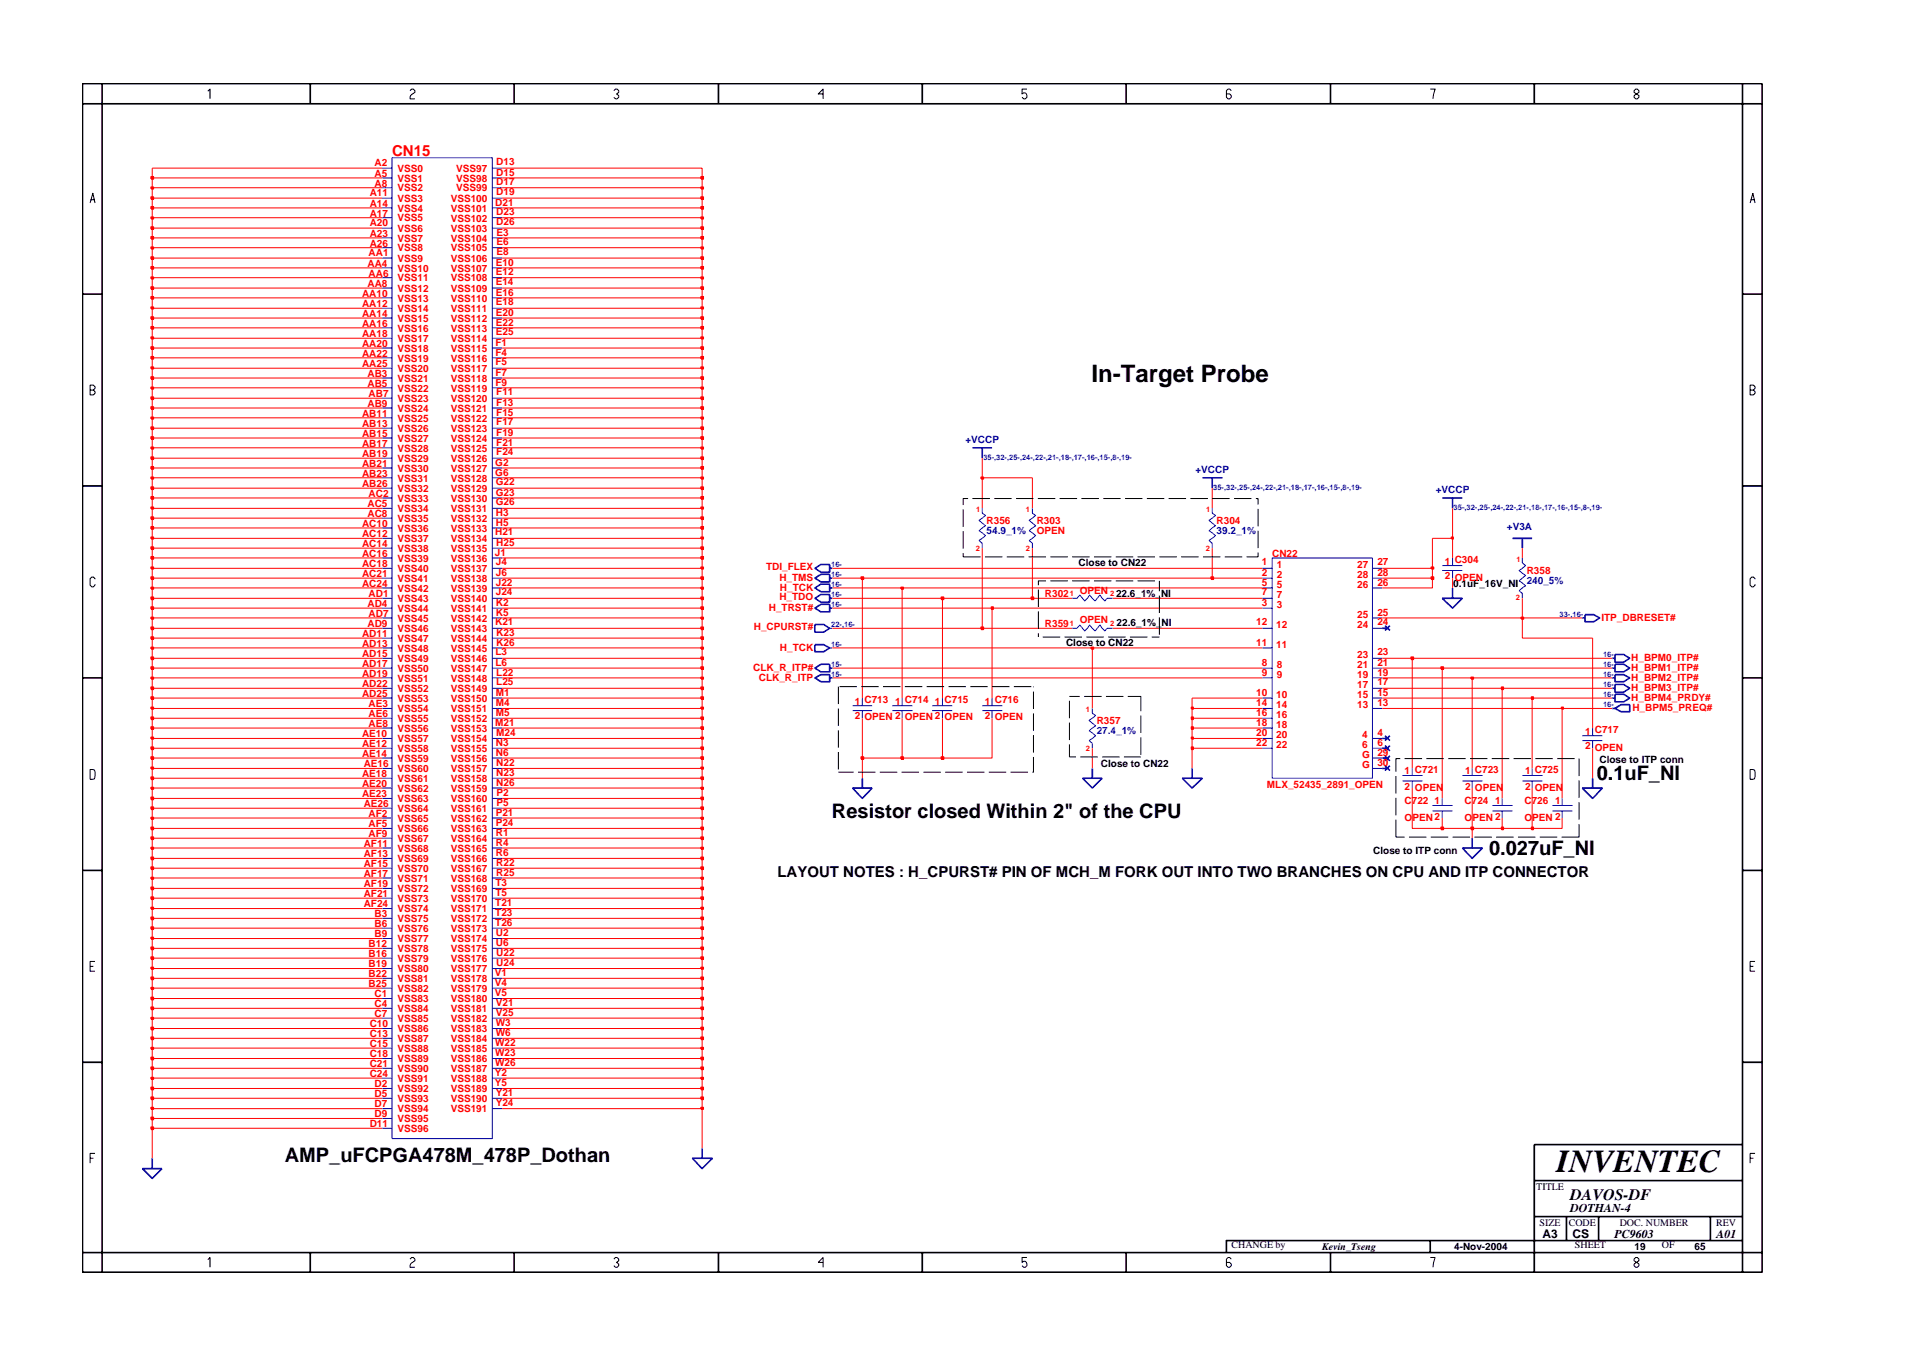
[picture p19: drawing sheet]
<svg xmlns="http://www.w3.org/2000/svg" width="297mm" height="210mm" viewBox="0 0 297 210" stroke-linecap="round" stroke-linejoin="round" font-family="sans-serif">
<defs><g id="words">
<text font-size="5" x="241.8" y="182">INVENTEC</text>
<text font-size="3.7" x="169.6" y="59.3">In-Target Probe</text>
<g font-size="3.1">
<text x="248.1" y="121.2">0.1uF_NI</text>
<text x="129.3" y="127.1">Resistor closed Within 2&quot; of the CPU</text>
<text x="231.3" y="132.8">0.027uF_NI</text>
<text x="44.2" y="180.5">AMP_uFCPGA478M_478P_Dothan</text>
</g>
<text font-size="2.5" x="244" y="186.3">DAVOS-DF</text>
<text font-size="2.3" fill="#f00" x="60.9" y="24.2">CN15</text>
<text font-size="2.3" x="120.8" y="136.2">LAYOUT NOTES : H_CPURST# PIN OF MCH_M FORK OUT INTO TWO BRANCHES ON CPU AND ITP CONNECTOR</text>
<g font-size="1.9">
<text x="244" y="188.2">DOTHAN-4</text>
<text x="239.6" y="192.2">A3</text>
<text x="244.3" y="192.3">CS</text>
<text x="250.8" y="192.2">PC9603</text>
<text x="266.6" y="192.2">A01</text>
</g>
<g font-size="1.6" fill="#f00">
<text x="58.2" y="29">A8</text>
<text x="58.2" y="25.9">A2</text>
<text x="58.2" y="27.5">A5</text>
<text x="61.8" y="29.7">VSS2</text>
<text x="61.8" y="26.7">VSS0</text>
<text x="61.8" y="28.2">VSS1</text>
<text x="70.9" y="26.7">VSS97</text>
<text x="70.9" y="28.2">VSS98</text>
<text x="70.9" y="29.7">VSS99</text>
<text x="77.1" y="25.7">D13</text>
<text x="77.1" y="27.3">D15</text>
<text x="77.1" y="28.8">D17</text>
<text x="57.4" y="35.2">A20</text>
<text x="57.4" y="33.6">A17</text>
<text x="57.4" y="32.1">A14</text>
<text x="57.4" y="30.5">A11</text>
<text x="61.8" y="34.4">VSS5</text>
<text x="61.8" y="32.9">VSS4</text>
<text x="61.8" y="31.3">VSS3</text>
<text x="70" y="31.3">VSS100</text>
<text x="70" y="32.9">VSS101</text>
<text x="70" y="34.4">VSS102</text>
<text x="76.9" y="31.9">D21</text>
<text x="77.1" y="30.3">D19</text>
<text x="77.1" y="33.5">D23</text>
<text x="77.1" y="35">D26</text>
<text x="57.1" y="41.4">AA4</text>
<text x="57.3" y="39.8">AA1</text>
<text x="57.4" y="38.3">A26</text>
<text x="57.4" y="36.8">A23</text>
<text x="61.8" y="39">VSS8</text>
<text x="61.8" y="37.5">VSS7</text>
<text x="61.8" y="36">VSS6</text>
<text x="61.8" y="40.7">VSS9</text>
<text x="70" y="36">VSS103</text>
<text x="70" y="37.5">VSS104</text>
<text x="70" y="39.1">VSS105</text>
<text x="70" y="40.7">VSS106</text>
<text x="77" y="41.2">E10</text>
<text x="77.1" y="36.6">E3</text>
<text x="77.1" y="38.1">E6</text>
<text x="77.1" y="39.6">E8</text>
<text x="56.2" y="47.6">AA12</text>
<text x="56.2" y="46.1">AA10</text>
<text x="57.1" y="44.6">AA8</text>
<text x="57.3" y="43">AA6</text>
<text x="61.8" y="46.8">VSS13</text>
<text x="61.8" y="45.3">VSS12</text>
<text x="61.8" y="43.7">VSS11</text>
<text x="61.8" y="42.2">VSS10</text>
<text x="70" y="45.3">VSS109</text>
<text x="70" y="46.8">VSS110</text>
<text x="70" y="42.2">VSS107</text>
<text x="70" y="43.7">VSS108</text>
<text x="77" y="44.3">E14</text>
<text x="77" y="45.9">E16</text>
<text x="77" y="47.4">E18</text>
<text x="77" y="42.8">E12</text>
<text x="56.2" y="50.7">AA16</text>
<text x="56.2" y="49.2">AA14</text>
<text x="56.2" y="53.9">AA20</text>
<text x="56.2" y="52.3">AA18</text>
<text x="61.8" y="51.5">VSS16</text>
<text x="61.8" y="50">VSS15</text>
<text x="61.8" y="48.4">VSS14</text>
<text x="61.8" y="53.1">VSS17</text>
<text x="70" y="48.5">VSS111</text>
<text x="70" y="50">VSS112</text>
<text x="70" y="51.5">VSS113</text>
<text x="70" y="53.1">VSS114</text>
<text x="77" y="53.7">F1</text>
<text x="77" y="49">E20</text>
<text x="77" y="50.6">E22</text>
<text x="77" y="52.1">E25</text>
<text x="56.2" y="55.4">AA22</text>
<text x="56.2" y="56.9">AA25</text>
<text x="57.1" y="58.5">AB3</text>
<text x="61.8" y="56.2">VSS19</text>
<text x="61.8" y="57.8">VSS20</text>
<text x="61.8" y="59.3">VSS21</text>
<text x="61.8" y="54.6">VSS18</text>
<text x="70" y="54.6">VSS115</text>
<text x="70" y="56.2">VSS116</text>
<text x="70" y="57.8">VSS117</text>
<text x="70" y="59.3">VSS118</text>
<text x="77" y="59.9">F9</text>
<text x="77" y="55.2">F4</text>
<text x="77" y="56.7">F5</text>
<text x="77" y="58.3">F7</text>
<text x="56.2" y="64.7">AB11</text>
<text x="57.1" y="63.2">AB9</text>
<text x="57.1" y="60.1">AB5</text>
<text x="57.3" y="61.6">AB7</text>
<text x="61.8" y="62.4">VSS23</text>
<text x="61.8" y="63.9">VSS24</text>
<text x="61.8" y="65.5">VSS25</text>
<text x="61.8" y="60.8">VSS22</text>
<text x="70" y="60.8">VSS119</text>
<text x="70" y="62.4">VSS120</text>
<text x="70" y="63.9">VSS121</text>
<text x="70" y="65.5">VSS122</text>
<text x="77.1" y="61.4">F11</text>
<text x="77.1" y="63">F13</text>
<text x="77.1" y="64.5">F15</text>
<text x="56.2" y="66.2">AB13</text>
<text x="56.2" y="67.8">AB15</text>
<text x="56.2" y="69.4">AB17</text>
<text x="56.2" y="70.9">AB19</text>
<text x="61.8" y="67.1">VSS26</text>
<text x="61.8" y="68.6">VSS27</text>
<text x="61.8" y="70.1">VSS28</text>
<text x="61.8" y="71.7">VSS29</text>
<text x="70" y="67.1">VSS123</text>
<text x="70" y="68.6">VSS124</text>
<text x="70" y="70.1">VSS125</text>
<text x="70" y="71.7">VSS126</text>
<text x="77.1" y="66">F17</text>
<text x="77.1" y="67.7">F19</text>
<text x="77.1" y="69.2">F21</text>
<text x="77.1" y="70.7">F24</text>
<text x="56.2" y="72.5">AB21</text>
<text x="56.2" y="74">AB23</text>
<text x="56.2" y="75.6">AB26</text>
<text x="57.3" y="77.2">AC2</text>
<text x="61.8" y="77.9">VSS33</text>
<text x="61.8" y="73.3">VSS30</text>
<text x="61.8" y="74.8">VSS31</text>
<text x="61.8" y="76.4">VSS32</text>
<text x="70" y="74.8">VSS128</text>
<text x="70" y="76.4">VSS129</text>
<text x="70" y="77.9">VSS130</text>
<text x="70" y="73.3">VSS127</text>
<text x="76.9" y="72.3">G2</text>
<text x="76.9" y="73.8">G6</text>
<text x="77" y="75.4">G22</text>
<text x="77" y="77">G23</text>
<text x="56.2" y="81.8">AC10</text>
<text x="56.2" y="83.3">AC12</text>
<text x="57.1" y="78.7">AC5</text>
<text x="57.1" y="80.3">AC8</text>
<text x="61.8" y="79.5">VSS34</text>
<text x="61.8" y="81">VSS35</text>
<text x="61.8" y="82.6">VSS36</text>
<text x="70" y="79.5">VSS131</text>
<text x="70" y="81">VSS132</text>
<text x="70" y="82.6">VSS133</text>
<text x="76.9" y="83.2">H21</text>
<text x="77" y="78.5">G26</text>
<text x="77" y="80.1">H3</text>
<text x="77" y="81.6">H5</text>
<text x="153.3" y="81.4">R356</text>
<text x="161.1" y="81.4">R303</text>
<text x="161.1" y="82.9">OPEN</text>
<text x="189" y="81.4">R304</text>
<text x="56.2" y="85">AC14</text>
<text x="56.2" y="86.5">AC16</text>
<text x="56.2" y="88">AC18</text>
<text x="56.2" y="89.6">AC21</text>
<text x="61.8" y="84.2">VSS37</text>
<text x="61.8" y="85.7">VSS38</text>
<text x="61.8" y="87.2">VSS39</text>
<text x="61.8" y="88.8">VSS40</text>
<text x="70" y="84.2">VSS134</text>
<text x="70" y="85.7">VSS135</text>
<text x="70" y="87.2">VSS136</text>
<text x="70" y="88.8">VSS137</text>
<text x="76.9" y="86.3">J1</text>
<text x="77" y="89.4">J6</text>
<text x="77" y="87.8">J4</text>
<text x="77.1" y="84.8">H25</text>
<text x="119" y="88.6">TDI_FLEX</text>
<text x="196" y="87.8">1</text>
<text x="196" y="89.4">2</text>
<text x="197.6" y="86.5">CN22</text>
<text x="198.4" y="88.3">1</text>
<text x="198.4" y="89.8">2</text>
<text x="210.8" y="88.3">27</text>
<text x="210.8" y="89.8">28</text>
<text x="214" y="87.8">27</text>
<text x="214" y="89.4">28</text>
<text x="224.5" y="87.7">1 C304</text>
<text x="224.5" y="89.9">2 OPEN</text>
<text x="237.2" y="89.2">R358</text>
<text x="56.2" y="91.1">AC24</text>
<text x="57.1" y="94.3">AD4</text>
<text x="57.3" y="92.7">AD1</text>
<text x="57.3" y="95.8">AD7</text>
<text x="61.8" y="93.5">VSS43</text>
<text x="61.8" y="95">VSS44</text>
<text x="61.8" y="90.4">VSS41</text>
<text x="61.8" y="91.9">VSS42</text>
<text x="70" y="90.4">VSS138</text>
<text x="70" y="91.9">VSS139</text>
<text x="70" y="93.5">VSS140</text>
<text x="70" y="95">VSS141</text>
<text x="77" y="90.9">J22</text>
<text x="77" y="92.5">J24</text>
<text x="77" y="94.1">K2</text>
<text x="77" y="95.6">K5</text>
<text x="119.4" y="94.8">H_TRST#</text>
<text x="121.1" y="90.2">H_TMS</text>
<text x="121.1" y="93.2">H_TDO</text>
<text x="121.2" y="91.7">H_TCK</text>
<text x="162.3" y="92.7">R302</text>
<text x="167.8" y="92.2">OPEN</text>
<text x="196" y="94.1">3</text>
<text x="196" y="90.9">5</text>
<text x="196" y="92.5">7</text>
<text x="198.4" y="94.4">3</text>
<text x="198.4" y="91.3">5</text>
<text x="198.4" y="92.9">7</text>
<text x="210.8" y="96">25</text>
<text x="210.8" y="91.3">26</text>
<text x="214" y="95.6">25</text>
<text x="214" y="90.9">26</text>
<text x="56.2" y="98.9">AD11</text>
<text x="56.2" y="100.4">AD13</text>
<text x="57.1" y="97.3">AD9</text>
<text x="61.8" y="96.5">VSS45</text>
<text x="61.8" y="98.1">VSS46</text>
<text x="61.8" y="99.7">VSS47</text>
<text x="61.8" y="101.2">VSS48</text>
<text x="70" y="96.5">VSS142</text>
<text x="70" y="98.1">VSS143</text>
<text x="70" y="99.7">VSS144</text>
<text x="70" y="101.2">VSS145</text>
<text x="76.9" y="97.1">K21</text>
<text x="77" y="101.8">L3</text>
<text x="77.1" y="98.7">K23</text>
<text x="77.1" y="100.3">K26</text>
<text x="117.1" y="97.9">H_CPURST#</text>
<text x="121.2" y="101">H_TCK</text>
<text x="162.3" y="97.4">R359</text>
<text x="167.8" y="96.7">OPEN</text>
<text x="195.2" y="100.3">11</text>
<text x="195.2" y="97.1">12</text>
<text x="198.3" y="100.6">11</text>
<text x="198.3" y="97.6">12</text>
<text x="210.8" y="97.6">24</text>
<text x="214" y="101.8">23</text>
<text x="214" y="97.1">24</text>
<text x="248.8" y="96.4">ITP_DBRESET#</text>
<text x="56.2" y="106.7">AD22</text>
<text x="56.2" y="102.1">AD15</text>
<text x="56.2" y="103.6">AD17</text>
<text x="56.2" y="105.1">AD19</text>
<text x="61.8" y="107.5">VSS52</text>
<text x="61.8" y="102.8">VSS49</text>
<text x="61.8" y="104.3">VSS50</text>
<text x="61.8" y="105.9">VSS51</text>
<text x="70" y="105.9">VSS148</text>
<text x="70" y="107.5">VSS149</text>
<text x="70" y="102.8">VSS146</text>
<text x="70" y="104.3">VSS147</text>
<text x="77" y="103.4">L6</text>
<text x="77.1" y="104.9">L22</text>
<text x="77.1" y="106.4">L25</text>
<text x="117" y="104.2">CLK_R_ITP#</text>
<text x="117.9" y="105.7">CLK_R_ITP</text>
<text x="196" y="103.4">8</text>
<text x="196" y="104.9">9</text>
<text x="198.4" y="103.7">8</text>
<text x="198.4" y="105.3">9</text>
<text x="210.8" y="106.9">17</text>
<text x="210.8" y="103.7">21</text>
<text x="210.8" y="102.2">23</text>
<text x="210.8" y="105.3">19</text>
<text x="214" y="106.4">17</text>
<text x="214" y="103.4">21</text>
<text x="214" y="104.9">19</text>
<text x="253.4" y="102.6">H_BPM0_ITP#</text>
<text x="253.4" y="104.2">H_BPM1_ITP#</text>
<text x="253.4" y="105.7">H_BPM2_ITP#</text>
<text x="253.4" y="107.3">H_BPM3_ITP#</text>
<text x="56.2" y="108.2">AD25</text>
<text x="57.3" y="109.8">AE3</text>
<text x="57.3" y="111.4">AE6</text>
<text x="57.3" y="112.9">AE8</text>
<text x="61.8" y="109">VSS53</text>
<text x="61.8" y="110.6">VSS54</text>
<text x="61.8" y="112.1">VSS55</text>
<text x="61.8" y="113.6">VSS56</text>
<text x="70" y="109">VSS150</text>
<text x="70" y="110.6">VSS151</text>
<text x="70" y="112.1">VSS152</text>
<text x="70" y="113.6">VSS153</text>
<text x="76.9" y="112.7">M21</text>
<text x="77" y="108">M1</text>
<text x="77" y="109.6">M4</text>
<text x="77" y="111.2">M5</text>
<text x="132.8" y="109.4">1 C713</text>
<text x="132.8" y="111.7">2</text>
<text x="134.3" y="111.9">OPEN 2</text>
<text x="139.1" y="109.4">1 C714</text>
<text x="140.6" y="111.9">OPEN2</text>
<text x="145.2" y="109.4">1 C715</text>
<text x="146.8" y="111.9">OPEN</text>
<text x="153" y="109.4">1 C716</text>
<text x="153" y="111.7">2</text>
<text x="154.5" y="111.9">OPEN</text>
<text x="170.4" y="112.5">R357</text>
<text x="195.2" y="111.2">16</text>
<text x="195.2" y="112.7">18</text>
<text x="195.2" y="108">10</text>
<text x="195.2" y="109.6">14</text>
<text x="198.3" y="113.1">18</text>
<text x="198.3" y="108.4">10</text>
<text x="198.3" y="110">14</text>
<text x="198.3" y="111.5">16</text>
<text x="210.8" y="110">13</text>
<text x="210.8" y="108.4">15</text>
<text x="214" y="109.6">13</text>
<text x="214" y="108">15</text>
<text x="253.4" y="108.8">H_BPM4_PRDY#</text>
<text x="253.6" y="110.3">H_BPM5_PREQ#</text>
<text x="56.2" y="114.4">AE10</text>
<text x="56.2" y="116">AE12</text>
<text x="56.2" y="117.5">AE14</text>
<text x="56.5" y="119.1">AE16</text>
<text x="61.8" y="115.2">VSS57</text>
<text x="61.8" y="116.8">VSS58</text>
<text x="61.8" y="118.3">VSS59</text>
<text x="61.8" y="119.9">VSS60</text>
<text x="70" y="119.9">VSS157</text>
<text x="70" y="115.3">VSS154</text>
<text x="70" y="116.8">VSS155</text>
<text x="70" y="118.3">VSS156</text>
<text x="77" y="115.8">N3</text>
<text x="77" y="117.4">N6</text>
<text x="77.1" y="114.2">M24</text>
<text x="77.1" y="118.9">N22</text>
<text x="195.2" y="115.8">22</text>
<text x="195.2" y="114.2">20</text>
<text x="198.3" y="116.2">22</text>
<text x="198.3" y="114.7">20</text>
<text x="211.6" y="119.3">G</text>
<text x="211.6" y="114.7">4</text>
<text x="211.6" y="116.2">6</text>
<text x="211.6" y="117.7">G</text>
<text x="214" y="118.9">30</text>
<text x="214" y="114.2">4</text>
<text x="214" y="115.8">6</text>
<text x="214" y="117.4">29</text>
<text x="246.2" y="114.1">1 C717</text>
<text x="246.2" y="116.4">2</text>
<text x="247.8" y="116.6">OPEN</text>
<text x="56.2" y="122.2">AE20</text>
<text x="56.2" y="123.7">AE23</text>
<text x="56.2" y="120.7">AE18</text>
<text x="56.5" y="125.3">AE26</text>
<text x="61.8" y="123">VSS62</text>
<text x="61.8" y="124.6">VSS63</text>
<text x="61.8" y="121.4">VSS61</text>
<text x="70" y="121.4">VSS158</text>
<text x="70" y="123">VSS159</text>
<text x="70" y="124.6">VSS160</text>
<text x="77.1" y="120.5">N23</text>
<text x="77.1" y="122">N26</text>
<text x="77.1" y="123.5">P2</text>
<text x="77.1" y="125.1">P5</text>
<text x="196.8" y="122.4">MLX_52435_2891_OPEN</text>
<text x="218.2" y="120.3">1 C721</text>
<text x="218.2" y="122.6">2</text>
<text x="218.2" y="124.8">C722</text>
<text x="219.8" y="122.8">OPEN</text>
<text x="222.9" y="124.9">1</text>
<text x="227.5" y="124.8">C724</text>
<text x="227.6" y="120.3">1 C723</text>
<text x="227.6" y="122.6">2</text>
<text x="229.1" y="122.8">OPEN</text>
<text x="232.3" y="124.9">1</text>
<text x="236.8" y="124.8">C726</text>
<text x="236.9" y="122.6">2</text>
<text x="236.9" y="120.3">1 C725</text>
<text x="238.4" y="122.8">OPEN</text>
<text x="241.6" y="124.9">1</text>
<text x="56.5" y="131.5">AF11</text>
<text x="57.3" y="126.9">AF2</text>
<text x="57.3" y="128.4">AF5</text>
<text x="57.3" y="130">AF9</text>
<text x="61.8" y="126.1">VSS64</text>
<text x="61.8" y="127.6">VSS65</text>
<text x="61.8" y="129.2">VSS66</text>
<text x="61.8" y="130.7">VSS67</text>
<text x="70" y="126.1">VSS161</text>
<text x="70" y="127.6">VSS162</text>
<text x="70" y="129.2">VSS163</text>
<text x="70" y="130.7">VSS164</text>
<text x="77" y="126.7">P21</text>
<text x="77" y="128.2">P24</text>
<text x="77" y="129.8">R1</text>
<text x="77" y="131.3">R4</text>
<text x="218.2" y="127.5">OPEN2</text>
<text x="227.5" y="127.5">OPEN 2</text>
<text x="236.8" y="127.5">OPEN 2</text>
<text x="56.5" y="136.2">AF17</text>
<text x="56.5" y="137.8">AF19</text>
<text x="56.5" y="133.1">AF13</text>
<text x="56.5" y="134.6">AF15</text>
<text x="61.8" y="132.3">VSS68</text>
<text x="61.8" y="133.9">VSS69</text>
<text x="61.8" y="135.4">VSS70</text>
<text x="61.8" y="136.9">VSS71</text>
<text x="70" y="132.3">VSS165</text>
<text x="70" y="133.9">VSS166</text>
<text x="70" y="135.4">VSS167</text>
<text x="70" y="136.9">VSS168</text>
<text x="77" y="137.5">T3</text>
<text x="77" y="132.9">R6</text>
<text x="77.1" y="134.5">R22</text>
<text x="77.1" y="136">R25</text>
<text x="56.5" y="139.3">AF21</text>
<text x="56.5" y="140.8">AF24</text>
<text x="58.2" y="142.4">B3</text>
<text x="58.2" y="144">B6</text>
<text x="61.8" y="138.5">VSS72</text>
<text x="61.8" y="140.1">VSS73</text>
<text x="61.8" y="141.7">VSS74</text>
<text x="61.8" y="143.2">VSS75</text>
<text x="70" y="140.1">VSS170</text>
<text x="70" y="141.7">VSS171</text>
<text x="70" y="143.2">VSS172</text>
<text x="70" y="138.5">VSS169</text>
<text x="76.9" y="140.6">T21</text>
<text x="76.9" y="142.2">T23</text>
<text x="76.9" y="143.8">T26</text>
<text x="77" y="139.1">T5</text>
<text x="57.3" y="147.1">B12</text>
<text x="57.3" y="148.6">B16</text>
<text x="58.2" y="145.5">B9</text>
<text x="61.8" y="144.7">VSS76</text>
<text x="61.8" y="146.3">VSS77</text>
<text x="61.8" y="147.8">VSS78</text>
<text x="61.8" y="149.4">VSS79</text>
<text x="70" y="144.7">VSS173</text>
<text x="70" y="146.3">VSS174</text>
<text x="70" y="147.8">VSS175</text>
<text x="70" y="149.4">VSS176</text>
<text x="77" y="145.3">U2</text>
<text x="77" y="146.9">U6</text>
<text x="77.1" y="150">U24</text>
<text x="77.1" y="148.4">U22</text>
<text x="57.3" y="150.1">B19</text>
<text x="57.3" y="151.8">B22</text>
<text x="57.3" y="153.3">B25</text>
<text x="58.2" y="154.8">C1</text>
<text x="61.8" y="151">VSS80</text>
<text x="61.8" y="152.5">VSS81</text>
<text x="61.8" y="154">VSS82</text>
<text x="61.8" y="155.6">VSS83</text>
<text x="70" y="151">VSS177</text>
<text x="70" y="152.5">VSS178</text>
<text x="70" y="154">VSS179</text>
<text x="70" y="155.6">VSS180</text>
<text x="76.9" y="151.6">V1</text>
<text x="76.9" y="153.1">V4</text>
<text x="76.9" y="154.6">V5</text>
<text x="57.4" y="159.5">C10</text>
<text x="57.4" y="161.1">C13</text>
<text x="58.2" y="156.4">C4</text>
<text x="58.2" y="157.9">C7</text>
<text x="61.8" y="157.2">VSS84</text>
<text x="61.8" y="158.7">VSS85</text>
<text x="61.8" y="160.3">VSS86</text>
<text x="61.8" y="161.8">VSS87</text>
<text x="70" y="157.2">VSS181</text>
<text x="70" y="158.7">VSS182</text>
<text x="70" y="160.3">VSS183</text>
<text x="70" y="161.8">VSS184</text>
<text x="77" y="156.2">V21</text>
<text x="77" y="157.7">V25</text>
<text x="77" y="159.3">W3</text>
<text x="77" y="160.9">W6</text>
<text x="57.4" y="167.2">C24</text>
<text x="57.4" y="162.6">C15</text>
<text x="57.4" y="164.2">C18</text>
<text x="57.4" y="165.7">C21</text>
<text x="61.8" y="168">VSS91</text>
<text x="61.8" y="163.3">VSS88</text>
<text x="61.8" y="164.9">VSS89</text>
<text x="61.8" y="166.5">VSS90</text>
<text x="70" y="164.9">VSS186</text>
<text x="70" y="166.5">VSS187</text>
<text x="70" y="168">VSS188</text>
<text x="70" y="163.3">VSS185</text>
<text x="76.9" y="167.1">Y2</text>
<text x="76.9" y="165.5">W26</text>
<text x="76.9" y="162.4">W22</text>
<text x="76.9" y="163.9">W23</text>
<text x="58.2" y="168.9">D2</text>
<text x="58.2" y="170.4">D5</text>
<text x="58.2" y="171.9">D7</text>
<text x="58.2" y="173.5">D9</text>
<text x="61.8" y="169.6">VSS92</text>
<text x="61.8" y="171.1">VSS93</text>
<text x="61.8" y="172.7">VSS94</text>
<text x="70" y="169.6">VSS189</text>
<text x="70" y="171.1">VSS190</text>
<text x="70" y="172.7">VSS191</text>
<text x="76.9" y="168.6">Y5</text>
<text x="77" y="170.2">Y21</text>
<text x="77" y="171.7">Y24</text>
<text x="57.4" y="175">D11</text>
<text x="61.8" y="174.3">VSS95</text>
<text x="61.8" y="175.8">VSS96</text>
</g>
<g font-size="1.6" fill="#00f">
<text x="150" y="68.8">+VCCP</text>
<text x="185.7" y="73.4">+VCCP</text>
<text x="223.1" y="76.6">+VCCP</text>
<text x="153.3" y="82.9">54.9_1%</text>
<text x="189" y="82.9">39.2_1%</text>
<text x="234.1" y="82.2">+V3A</text>
<text x="237.2" y="90.7">240_5%</text>
<text x="170.4" y="114">27.4_1%</text>
</g>
<g font-size="1.6">
<text x="167.6" y="87.8">Close to CN22</text>
<text x="173.4" y="92.7">22.6_1%_NI</text>
<text x="225.8" y="91.2">0.1uF_16V_NI</text>
<text x="165.6" y="100.3">Close to CN22</text>
<text x="173.5" y="97.2">22.6_1%_NI</text>
<text x="171" y="119.1">Close to CN22</text>
<text x="248.5" y="118.5">Close to ITP conn</text>
<text x="213.3" y="132.6">Close to ITP conn</text>
<text x="238.7" y="184.8">TITLE</text>
<text x="239.2" y="190.4">SIZE</text>
<text x="243.7" y="190.4">CODE</text>
<text x="251.6" y="190.4">DOC. NUMBER</text>
<text x="266.6" y="190.4">REV</text>
<text x="191.3" y="193.9">CHANGE by</text>
<text x="205.4" y="194.1">Kevin_Tseng</text>
<text x="225.9" y="194.1">4-Nov-2004</text>
<text x="244.7" y="193.9">SHEET</text>
<text x="253.9" y="194.1">19</text>
<text x="258.2" y="193.9">OF</text>
<text x="263.3" y="194.1">65</text>
</g>
<g font-size="1.2" fill="#00f">
<text x="152.8" y="71.4">35-,32-,25-,24-,22-,21-,18-,17-,16-,15-,8-,19-</text>
<text x="188.5" y="76.1">35-,32-,25-,24-,22-,21-,18-,17-,16-,15-,8-,19-</text>
<text x="225.8" y="79.2">35-,32-,25-,24-,22-,21-,18-,17-,16-,15-,8-,19-</text>
<text x="129.1" y="88">16-</text>
<text x="129.1" y="89.6">16-</text>
<text x="129.1" y="94.3">16-</text>
<text x="129.1" y="92.7">16-</text>
<text x="129.1" y="91.1">16-</text>
<text x="242.3" y="95.8">33-,16-</text>
<text x="129.1" y="97.3">22-,16-</text>
<text x="129.1" y="100.4">16-</text>
<text x="129.1" y="105.1">15-</text>
<text x="129.1" y="103.6">15-</text>
<text x="249" y="102.1">16-</text>
<text x="249" y="103.6">16-</text>
<text x="249" y="105.1">16-</text>
<text x="249" y="106.7">16-</text>
<text x="249" y="108.2">16-</text>
<text x="249" y="109.8">16-</text>
</g>
<g font-size="1.2" fill="#f00">
<text x="151.7" y="79.4">1</text>
<text x="159.4" y="79.4">1</text>
<text x="187.4" y="79.4">1</text>
<text x="151.6" y="85.5">2</text>
<text x="159.4" y="85.5">2</text>
<text x="187.3" y="85.5">2</text>
<text x="235.6" y="87.2">1</text>
<text x="166.2" y="92.6">1</text>
<text x="172.5" y="92.5">2</text>
<text x="235.5" y="93.2">2</text>
<text x="166.2" y="97.2">1</text>
<text x="172.5" y="97.1">2</text>
<text x="168.7" y="110.5">1</text>
<text x="168.7" y="116.6">2</text>
</g>
</g></defs>
<g fill="none" stroke="#00f" stroke-width=".25">
<path d="M151.1 69.5h3M152.6 69.5v1.6M186.8 74.2h3.1M188.3 74.2v1.6M224.1 77.3h3.1M225.7 77.3v1.6M126.6 88.3l.9-.6h1.4v1.1h-1.4zM126.6 94.4l.9-.6h1.4v1.2h-1.4zM126.6 89.8l.9-.6h1.4v1.2h-1.4zM126.6 91.3l.9-.6h1.4v1.2h-1.4zM126.6 97h1.4l.9 .6-.9 .6h-1.4zM126.6 92.9l.9-.6h1.4v1.2h-1.4z"/>
<path d="M128.9 92.9h.4M128.9 88.3h.4M128.9 94.4h.4M128.9 89.8h.4M128.9 91.3h.4M214.7 97.6h.8M215.2 97.1l.7 .8M215.9 97.1l-.7 .8M224.1 92.9h3.1l-1.5 1.5zM225.7 91.3v1.6M235 83.6h3M236.5 83.6v1.5"/>
<path d="M245.8 96h.4M246.2 95.4h1.4l.9 .6-.9 .5h-1.4zM126.6 100.1h1.4l.9 .5-.9 .6h-1.4zM126.6 103.7l.9-.5h1.4v1.1h-1.4zM126.6 105.3l.9-.5h1.4v1.1h-1.4zM128.9 103.7h.4M128.9 105.3h.4M169.7 119.3v1.5M185.2 119.3v1.5M214.7 114.7h.8M214.7 116.2h.8M214.7 117.7h.8"/>
<path d="M214.7 119.3h.8M215.2 114.2l.7 .8M215.2 115.8l.7 .8M215.2 117.4l.7 .7M215.2 118.9l.7 .8M215.9 114.2l-.7 .8M215.9 115.8l-.7 .8M215.9 117.4l-.7 .7M215.9 118.9l-.7 .8M250.5 110h.4M250.5 103.7h.4M250.5 105.3h.4"/>
<path d="M250.5 102.2h.4M250.5 106.9h.4M250.5 108.4h.4M250.9 110l.9-.6h1.4v1.1h-1.4zM250.9 101.6h1.4l.9 .6-.9 .6h-1.4zM250.9 103.2h1.4l.9 .5-.9 .6h-1.4zM250.9 104.8h1.4l.9 .5-.9 .6h-1.4zM250.9 106.3h1.4l.9 .6-.9 .6h-1.4zM250.9 107.8h1.4l.9 .6-.9 .6h-1.4zM132.4 122.4h3.1l-1.5 1.6zM134 120.8v1.6M168.2 120.8h3l-1.5 1.6z"/>
<path d="M183.7 120.8h3.1l-1.6 1.6zM227.2 131.7h3.1l-1.6 1.6zM228.7 130.2v1.5M245.8 122.4h3.1l-1.5 1.6zM247.4 120.8v1.6M23.7 179.9v1.6M107.6 179.9h3.1l-1.6 1.6zM109.1 178.3v1.6M22.1 181.5h3.1l-1.5 1.5z"/>
</g>
<g fill="none" stroke="#00f" stroke-width=".16">
<path d="M59.4 26.1h1.5M59.4 27.6h1.5M59.4 29.2h1.5M59.4 30.8h1.5M59.4 32.3h1.5M59.4 33.8h1.5M59.4 35.4h1.5M59.4 36.9h1.5M59.4 38.5h1.5M60.9 24.5h15.6v152.3h-15.6zM76.5 26.1h1.5M76.5 27.6h1.5"/>
<path d="M76.5 29.2h1.5M76.5 30.8h1.5M76.5 32.3h1.5M76.5 33.8h1.5M76.5 35.4h1.5M76.5 36.9h1.5M76.5 38.5h1.5M59.4 40.1h1.5M59.4 41.6h1.5M59.4 43.1h1.5M59.4 44.7h1.5M59.4 46.3h1.5"/>
<path d="M59.4 47.9h1.5M59.4 49.4h1.5M59.4 50.9h1.5M59.4 52.5h1.5M59.4 54h1.5M59.4 55.6h1.5M59.4 57.2h1.5M59.4 58.7h1.5M76.5 40.1h1.5M76.5 41.6h1.5M76.5 43.1h1.5M76.5 44.7h1.5"/>
<path d="M76.5 46.3h1.5M76.5 47.9h1.5M76.5 49.4h1.5M76.5 50.9h1.5M76.5 52.5h1.5M76.5 54h1.5M76.5 55.6h1.5M76.5 57.2h1.5M76.5 58.7h1.5M59.4 60.2h1.5M59.4 61.8h1.5M59.4 63.4h1.5"/>
<path d="M59.4 64.9h1.5M59.4 66.5h1.5M59.4 68h1.5M59.4 69.5h1.5M59.4 71.1h1.5M59.4 72.7h1.5M59.4 74.2h1.5M59.4 75.8h1.5M59.4 77.3h1.5M59.4 78.9h1.5M76.5 60.2h1.5M76.5 61.8h1.5"/>
<path d="M76.5 63.4h1.5M76.5 64.9h1.5M76.5 66.5h1.5M76.5 68h1.5M76.5 69.5h1.5M76.5 71.1h1.5M76.5 72.7h1.5M76.5 74.2h1.5M76.5 75.8h1.5M76.5 77.3h1.5M76.5 78.9h1.5M152.6 78.9v.8l.5 .3-1 .8 1 .8-1 .8 1 .8-1 .7 .5 .5v.7"/>
<path d="M160.4 78.9v.8l.5 .3-1 .8 1 .8-1 .8 1 .8-1 .7 .5 .5v.7M188.3 78.9v.8l.5 .3-1 .8 1 .8-1 .8 1 .8-1 .7 .5 .5v.7M59.4 89.8h1.5M59.4 88.3h1.5M59.4 92.9h1.5M59.4 91.3h1.5M59.4 97.6h1.5M59.4 94.4h1.5M59.4 96h1.5M59.4 80.5h1.5M59.4 82h1.5M59.4 83.6h1.5"/>
<path d="M59.4 85.1h1.5M59.4 86.6h1.5M59.4 99.1h1.5M76.5 89.8h1.5M76.5 88.3h1.5M76.5 92.9h1.5M76.5 91.3h1.5M76.5 97.6h1.5M76.5 94.4h1.5M76.5 96h1.5M76.5 80.5h1.5M76.5 82h1.5"/>
<path d="M76.5 83.6h1.5M76.5 85.1h1.5M76.5 86.6h1.5M76.5 99.1h1.5M128.9 97.6h.4M166.6 92.9h.7l.5-.5 .7 .9 .8-.9 .8 .9 .8-.9 .7 .9 .4-.4h.8M166.6 97.6h.7l.5-.5 .7 .9 .8-.9 .8 .9 .8-.9 .7 .9 .4-.4h.8M196.1 89.8h1.5M196.1 88.3h1.5M196.1 92.9h1.5M196.1 91.3h1.5M196.1 97.6h1.5"/>
<path d="M196.1 94.4h1.5M197.6 86.6h15.6v34.2h-15.6zM213.2 89.8h1.5M213.2 88.3h1.5M213.2 91.3h1.5M213.2 97.6h1.5M213.2 96h1.5M224.1 87.8h3.1M224.1 88.6h3.1M225.7 86.6v1.2M225.7 88.6v1.2M236.5 86.6v.8l.5 .4-1 .8 1 .8-1 .8 1 .8-1 .7 .5 .4v.8"/>
<path d="M59.4 103.7h1.5M59.4 100.6h1.5M59.4 108.4h1.5M59.4 105.3h1.5M59.4 111.5h1.5M59.4 110h1.5M59.4 114.7h1.5M59.4 113.1h1.5M59.4 116.2h1.5M59.4 102.2h1.5M59.4 106.9h1.5M59.4 117.7h1.5"/>
<path d="M59.4 119.3h1.5M76.5 103.7h1.5M76.5 100.6h1.5M76.5 108.4h1.5M76.5 105.3h1.5M76.5 111.5h1.5M76.5 110h1.5M76.5 114.7h1.5M76.5 113.1h1.5M76.5 116.2h1.5M76.5 102.2h1.5M76.5 106.9h1.5"/>
<path d="M76.5 117.7h1.5M76.5 119.3h1.5M128.9 100.6h.4M132.4 109.6h3.1M132.4 110.3h3.1M134 108.4v1.2M134 110.3v1.2M138.6 109.6h3.2M138.6 110.3h3.2M140.2 108.4v1.2M140.2 110.3v1.2M144.8 109.6h3.1"/>
<path d="M144.8 110.3h3.1M146.4 108.4v1.2M146.4 110.3v1.2M152.6 109.6h3.1M152.6 110.3h3.1M154.1 108.4v1.2M154.1 110.3v1.2M169.7 110v.8l.5 .3-1 .8 1 .8-1 .8 1 .7-1 .8 .5 .4v.8M196.1 103.7h1.5M196.1 100.6h1.5M196.1 108.4h1.5M196.1 105.3h1.5"/>
<path d="M196.1 111.5h1.5M196.1 110h1.5M196.1 114.7h1.5M196.1 113.1h1.5M196.1 116.2h1.5M213.2 103.7h1.5M213.2 108.4h1.5M213.2 105.3h1.5M213.2 110h1.5M213.2 114.7h1.5M213.2 116.2h1.5M213.2 102.2h1.5"/>
<path d="M213.2 106.9h1.5M213.2 117.7h1.5M213.2 119.3h1.5M219.4 119.3v1.1M228.7 119.3v1.1M238 119.3v1.1M245.8 114.2h3.1M245.8 115h3.1M247.4 113.1v1.1M247.4 115v1.2M59.4 120.8h1.5M59.4 122.4h1.5"/>
<path d="M59.4 124h1.5M59.4 125.5h1.5M59.4 127h1.5M59.4 128.6h1.5M59.4 130.2h1.5M59.4 131.7h1.5M59.4 133.3h1.5M59.4 134.8h1.5M59.4 136.3h1.5M59.4 138h1.5M59.4 139.5h1.5M76.5 120.8h1.5"/>
<path d="M76.5 122.4h1.5M76.5 124h1.5M76.5 125.5h1.5M76.5 127h1.5M76.5 128.6h1.5M76.5 130.2h1.5M76.5 131.7h1.5M76.5 133.3h1.5M76.5 134.8h1.5M76.5 136.3h1.5M76.5 138h1.5M76.5 139.5h1.5"/>
<path d="M217.9 120.4h3.1M217.9 121.3h3.1M219.4 121.3v1.1M222.5 125.1h3.2M222.5 125.9h3.2M224.1 124v1.1M224.1 125.9v1.1M227.2 120.4h3.1M227.2 121.3h3.1M228.7 121.3v1.1M231.8 125.1h3.2M231.8 125.9h3.2"/>
<path d="M233.4 124v1.1M233.4 125.9v1.1M236.5 120.4h3.1M236.5 121.3h3.1M238 121.3v1.1M241.2 125.1h3.1M241.2 125.9h3.1M242.7 124v1.1M242.7 125.9v1.1M59.4 141.1h1.5M59.4 142.6h1.5M59.4 144.1h1.5"/>
<path d="M59.4 145.7h1.5M59.4 147.3h1.5M59.4 148.8h1.5M59.4 150.4h1.5M59.4 151.9h1.5M59.4 153.4h1.5M59.4 155.1h1.5M59.4 156.6h1.5M59.4 158.1h1.5M59.4 159.7h1.5M76.5 141.1h1.5M76.5 142.6h1.5"/>
<path d="M76.5 144.1h1.5M76.5 145.7h1.5M76.5 147.3h1.5M76.5 148.8h1.5M76.5 150.4h1.5M76.5 151.9h1.5M76.5 153.4h1.5M76.5 155.1h1.5M76.5 156.6h1.5M76.5 158.1h1.5M76.5 159.7h1.5M59.4 161.2h1.5"/>
<path d="M59.4 162.8h1.5M59.4 164.4h1.5M59.4 165.9h1.5M59.4 167.4h1.5M59.4 169h1.5M59.4 170.5h1.5M59.4 172.2h1.5M59.4 173.7h1.5M59.4 175.2h1.5M76.5 161.2h1.5M76.5 162.8h1.5M76.5 164.4h1.5"/>
<path d="M76.5 165.9h1.5M76.5 167.4h1.5M76.5 169h1.5M76.5 170.5h1.5M76.5 172.2h1.5"/>
</g>
<path d="M23.7 175.2v4.7M109.1 172.2v6.1" fill="none" stroke="#f00" stroke-width=".16"/>
<path d="M23.5 175h.3v.4h-.3z" fill-rule="evenodd" fill="#8e2323"/>
<path d="M23.5 175h.3v.4h-.3z" fill="none" stroke="#f00" stroke-width=".25"/>
<path d="M23.7 173.7v1.5h35.7" fill="none" stroke="#f00" stroke-width=".16"/>
<path d="M23.5 173.5h.3v.3h-.3z" fill-rule="evenodd" fill="#8e2323"/>
<path d="M23.5 173.5h.3v.3h-.3z" fill="none" stroke="#f00" stroke-width=".25"/>
<path d="M23.7 172.2v1.5h35.7" fill="none" stroke="#f00" stroke-width=".16"/>
<path d="M23.5 172h.3v.2h-.3z" fill-rule="evenodd" fill="#8e2323"/>
<path d="M23.5 172h.3v.2h-.3z" fill="none" stroke="#f00" stroke-width=".25"/>
<path d="M23.7 170.5v1.7h35.7M78 172.2h31.1" fill="none" stroke="#f00" stroke-width=".16"/>
<path d="M108.9 172h.3v.2h-.3z" fill-rule="evenodd" fill="#8e2323"/>
<path d="M108.9 172h.3v.2h-.3z" fill="none" stroke="#f00" stroke-width=".25"/>
<path d="M109.1 170.5v1.7" fill="none" stroke="#f00" stroke-width=".16"/>
<path d="M23.5 170.4h.3v.3h-.3z" fill-rule="evenodd" fill="#8e2323"/>
<path d="M23.5 170.4h.3v.3h-.3z" fill="none" stroke="#f00" stroke-width=".25"/>
<path d="M23.7 169v1.5h35.7M78 170.5h31.1" fill="none" stroke="#f00" stroke-width=".16"/>
<path d="M108.9 170.4h.3v.3h-.3z" fill-rule="evenodd" fill="#8e2323"/>
<path d="M108.9 170.4h.3v.3h-.3z" fill="none" stroke="#f00" stroke-width=".25"/>
<path d="M109.1 169v1.5" fill="none" stroke="#f00" stroke-width=".16"/>
<path d="M23.5 168.9h.3v.3h-.3z" fill-rule="evenodd" fill="#8e2323"/>
<path d="M23.5 168.9h.3v.3h-.3z" fill="none" stroke="#f00" stroke-width=".25"/>
<path d="M23.7 167.4v1.6h35.7M78 169h31.1" fill="none" stroke="#f00" stroke-width=".16"/>
<path d="M108.9 168.9h.3v.3h-.3z" fill-rule="evenodd" fill="#8e2323"/>
<path d="M108.9 168.9h.3v.3h-.3z" fill="none" stroke="#f00" stroke-width=".25"/>
<path d="M109.1 167.4v1.6" fill="none" stroke="#f00" stroke-width=".16"/>
<path d="M23.5 167.3h.3v.3h-.3z" fill-rule="evenodd" fill="#8e2323"/>
<path d="M23.5 167.3h.3v.3h-.3z" fill="none" stroke="#f00" stroke-width=".25"/>
<path d="M23.7 165.9v1.5h35.7M78 167.4h31.1" fill="none" stroke="#f00" stroke-width=".16"/>
<path d="M108.9 167.3h.3v.3h-.3z" fill-rule="evenodd" fill="#8e2323"/>
<path d="M108.9 167.3h.3v.3h-.3z" fill="none" stroke="#f00" stroke-width=".25"/>
<path d="M109.1 165.9v1.5" fill="none" stroke="#f00" stroke-width=".16"/>
<path d="M23.5 165.7h.3v.4h-.3z" fill-rule="evenodd" fill="#8e2323"/>
<path d="M23.5 165.7h.3v.4h-.3z" fill="none" stroke="#f00" stroke-width=".25"/>
<path d="M23.7 164.4v1.5h35.7M78 165.9h31.1" fill="none" stroke="#f00" stroke-width=".16"/>
<path d="M108.9 165.7h.3v.4h-.3z" fill-rule="evenodd" fill="#8e2323"/>
<path d="M108.9 165.7h.3v.4h-.3z" fill="none" stroke="#f00" stroke-width=".25"/>
<path d="M109.1 164.4v1.5" fill="none" stroke="#f00" stroke-width=".16"/>
<path d="M23.5 164.2h.3v.3h-.3z" fill-rule="evenodd" fill="#8e2323"/>
<path d="M23.5 164.2h.3v.3h-.3z" fill="none" stroke="#f00" stroke-width=".25"/>
<path d="M23.7 162.8v1.6h35.7M78 164.4h31.1" fill="none" stroke="#f00" stroke-width=".16"/>
<path d="M108.9 164.2h.3v.3h-.3z" fill-rule="evenodd" fill="#8e2323"/>
<path d="M108.9 164.2h.3v.3h-.3z" fill="none" stroke="#f00" stroke-width=".25"/>
<path d="M109.1 162.8v1.6" fill="none" stroke="#f00" stroke-width=".16"/>
<path d="M23.5 162.7h.3v.2h-.3z" fill-rule="evenodd" fill="#8e2323"/>
<path d="M23.5 162.7h.3v.2h-.3z" fill="none" stroke="#f00" stroke-width=".25"/>
<path d="M23.7 161.2v1.6h35.7M78 162.8h31.1" fill="none" stroke="#f00" stroke-width=".16"/>
<path d="M108.9 162.7h.3v.2h-.3z" fill-rule="evenodd" fill="#8e2323"/>
<path d="M108.9 162.7h.3v.2h-.3z" fill="none" stroke="#f00" stroke-width=".25"/>
<path d="M109.1 161.2v1.6" fill="none" stroke="#f00" stroke-width=".16"/>
<path d="M23.5 161.1h.3v.3h-.3z" fill-rule="evenodd" fill="#8e2323"/>
<path d="M23.5 161.1h.3v.3h-.3z" fill="none" stroke="#f00" stroke-width=".25"/>
<path d="M23.7 159.7v1.5h35.7M78 161.2h31.1" fill="none" stroke="#f00" stroke-width=".16"/>
<path d="M108.9 161.1h.3v.3h-.3z" fill-rule="evenodd" fill="#8e2323"/>
<path d="M108.9 161.1h.3v.3h-.3z" fill="none" stroke="#f00" stroke-width=".25"/>
<path d="M109.1 159.7v1.5" fill="none" stroke="#f00" stroke-width=".16"/>
<path d="M23.5 159.5h.3v.4h-.3z" fill-rule="evenodd" fill="#8e2323"/>
<path d="M23.5 159.5h.3v.4h-.3z" fill="none" stroke="#f00" stroke-width=".25"/>
<path d="M23.7 158.1v1.6h35.7M78 159.7h31.1" fill="none" stroke="#f00" stroke-width=".16"/>
<path d="M108.9 159.5h.3v.4h-.3z" fill-rule="evenodd" fill="#8e2323"/>
<path d="M108.9 159.5h.3v.4h-.3z" fill="none" stroke="#f00" stroke-width=".25"/>
<path d="M109.1 158.1v1.6" fill="none" stroke="#f00" stroke-width=".16"/>
<path d="M23.5 158h.3v.3h-.3z" fill-rule="evenodd" fill="#8e2323"/>
<path d="M23.5 158h.3v.3h-.3z" fill="none" stroke="#f00" stroke-width=".25"/>
<path d="M23.7 156.6v1.5h35.7M78 158.1h31.1" fill="none" stroke="#f00" stroke-width=".16"/>
<path d="M108.9 158h.3v.3h-.3z" fill-rule="evenodd" fill="#8e2323"/>
<path d="M108.9 158h.3v.3h-.3z" fill="none" stroke="#f00" stroke-width=".25"/>
<path d="M109.1 156.6v1.5" fill="none" stroke="#f00" stroke-width=".16"/>
<path d="M23.5 156.4h.3v.3h-.3z" fill-rule="evenodd" fill="#8e2323"/>
<path d="M23.5 156.4h.3v.3h-.3z" fill="none" stroke="#f00" stroke-width=".25"/>
<path d="M23.7 155.1v1.5h35.7M78 156.6h31.1" fill="none" stroke="#f00" stroke-width=".16"/>
<path d="M108.9 156.4h.3v.3h-.3z" fill-rule="evenodd" fill="#8e2323"/>
<path d="M108.9 156.4h.3v.3h-.3z" fill="none" stroke="#f00" stroke-width=".25"/>
<path d="M109.1 155.1v1.5" fill="none" stroke="#f00" stroke-width=".16"/>
<path d="M23.5 154.9h.3v.3h-.3z" fill-rule="evenodd" fill="#8e2323"/>
<path d="M23.5 154.9h.3v.3h-.3z" fill="none" stroke="#f00" stroke-width=".25"/>
<path d="M23.7 153.4v1.7h35.7M78 155.1h31.1" fill="none" stroke="#f00" stroke-width=".16"/>
<path d="M108.9 154.9h.3v.3h-.3z" fill-rule="evenodd" fill="#8e2323"/>
<path d="M108.9 154.9h.3v.3h-.3z" fill="none" stroke="#f00" stroke-width=".25"/>
<path d="M109.1 153.4v1.7" fill="none" stroke="#f00" stroke-width=".16"/>
<path d="M23.5 153.4h.3v.2h-.3z" fill-rule="evenodd" fill="#8e2323"/>
<path d="M23.5 153.4h.3v.2h-.3z" fill="none" stroke="#f00" stroke-width=".25"/>
<path d="M23.7 151.9v1.5h35.7M78 153.4h31.1" fill="none" stroke="#f00" stroke-width=".16"/>
<path d="M108.9 153.4h.3v.2h-.3z" fill-rule="evenodd" fill="#8e2323"/>
<path d="M108.9 153.4h.3v.2h-.3z" fill="none" stroke="#f00" stroke-width=".25"/>
<path d="M109.1 151.9v1.5" fill="none" stroke="#f00" stroke-width=".16"/>
<path d="M23.5 151.8h.3v.3h-.3z" fill-rule="evenodd" fill="#8e2323"/>
<path d="M23.5 151.8h.3v.3h-.3z" fill="none" stroke="#f00" stroke-width=".25"/>
<path d="M23.7 150.4v1.5h35.7M78 151.9h31.1" fill="none" stroke="#f00" stroke-width=".16"/>
<path d="M108.9 151.8h.3v.3h-.3z" fill-rule="evenodd" fill="#8e2323"/>
<path d="M108.9 151.8h.3v.3h-.3z" fill="none" stroke="#f00" stroke-width=".25"/>
<path d="M109.1 150.4v1.5" fill="none" stroke="#f00" stroke-width=".16"/>
<path d="M23.5 150.2h.3v.3h-.3z" fill-rule="evenodd" fill="#8e2323"/>
<path d="M23.5 150.2h.3v.3h-.3z" fill="none" stroke="#f00" stroke-width=".25"/>
<path d="M23.7 148.8v1.6h35.7M78 150.4h31.1" fill="none" stroke="#f00" stroke-width=".16"/>
<path d="M108.9 150.2h.3v.3h-.3z" fill-rule="evenodd" fill="#8e2323"/>
<path d="M108.9 150.2h.3v.3h-.3z" fill="none" stroke="#f00" stroke-width=".25"/>
<path d="M109.1 148.8v1.6" fill="none" stroke="#f00" stroke-width=".16"/>
<path d="M23.5 148.6h.3v.4h-.3z" fill-rule="evenodd" fill="#8e2323"/>
<path d="M23.5 148.6h.3v.4h-.3z" fill="none" stroke="#f00" stroke-width=".25"/>
<path d="M23.7 147.3v1.5h35.7M78 148.8h31.1" fill="none" stroke="#f00" stroke-width=".16"/>
<path d="M108.9 148.6h.3v.4h-.3z" fill-rule="evenodd" fill="#8e2323"/>
<path d="M108.9 148.6h.3v.4h-.3z" fill="none" stroke="#f00" stroke-width=".25"/>
<path d="M109.1 147.3v1.5" fill="none" stroke="#f00" stroke-width=".16"/>
<path d="M23.5 147.1h.3v.3h-.3z" fill-rule="evenodd" fill="#8e2323"/>
<path d="M23.5 147.1h.3v.3h-.3z" fill="none" stroke="#f00" stroke-width=".25"/>
<path d="M23.7 145.7v1.6h35.7M78 147.3h31.1" fill="none" stroke="#f00" stroke-width=".16"/>
<path d="M108.9 147.1h.3v.3h-.3z" fill-rule="evenodd" fill="#8e2323"/>
<path d="M108.9 147.1h.3v.3h-.3z" fill="none" stroke="#f00" stroke-width=".25"/>
<path d="M109.1 145.7v1.6" fill="none" stroke="#f00" stroke-width=".16"/>
<path d="M23.5 145.6h.3v.2h-.3z" fill-rule="evenodd" fill="#8e2323"/>
<path d="M23.5 145.6h.3v.2h-.3z" fill="none" stroke="#f00" stroke-width=".25"/>
<path d="M23.7 144.1v1.6h35.7M78 145.7h31.1" fill="none" stroke="#f00" stroke-width=".16"/>
<path d="M108.9 145.6h.3v.2h-.3z" fill-rule="evenodd" fill="#8e2323"/>
<path d="M108.9 145.6h.3v.2h-.3z" fill="none" stroke="#f00" stroke-width=".25"/>
<path d="M109.1 144.1v1.6" fill="none" stroke="#f00" stroke-width=".16"/>
<path d="M23.5 144h.3v.3h-.3z" fill-rule="evenodd" fill="#8e2323"/>
<path d="M23.5 144h.3v.3h-.3z" fill="none" stroke="#f00" stroke-width=".25"/>
<path d="M23.7 142.6v1.5h35.7M78 144.1h31.1" fill="none" stroke="#f00" stroke-width=".16"/>
<path d="M108.9 144h.3v.3h-.3z" fill-rule="evenodd" fill="#8e2323"/>
<path d="M108.9 144h.3v.3h-.3z" fill="none" stroke="#f00" stroke-width=".25"/>
<path d="M109.1 142.6v1.5" fill="none" stroke="#f00" stroke-width=".16"/>
<path d="M23.5 142.4h.3v.4h-.3z" fill-rule="evenodd" fill="#8e2323"/>
<path d="M23.5 142.4h.3v.4h-.3z" fill="none" stroke="#f00" stroke-width=".25"/>
<path d="M23.7 141.1v1.5h35.7M78 142.6h31.1" fill="none" stroke="#f00" stroke-width=".16"/>
<path d="M108.9 142.4h.3v.4h-.3z" fill-rule="evenodd" fill="#8e2323"/>
<path d="M108.9 142.4h.3v.4h-.3z" fill="none" stroke="#f00" stroke-width=".25"/>
<path d="M109.1 141.1v1.5" fill="none" stroke="#f00" stroke-width=".16"/>
<path d="M23.5 140.9h.3v.3h-.3z" fill-rule="evenodd" fill="#8e2323"/>
<path d="M23.5 140.9h.3v.3h-.3z" fill="none" stroke="#f00" stroke-width=".25"/>
<path d="M23.7 139.5v1.6h35.7M78 141.1h31.1" fill="none" stroke="#f00" stroke-width=".16"/>
<path d="M108.9 140.9h.3v.3h-.3z" fill-rule="evenodd" fill="#8e2323"/>
<path d="M108.9 140.9h.3v.3h-.3z" fill="none" stroke="#f00" stroke-width=".25"/>
<path d="M109.1 139.5v1.6" fill="none" stroke="#f00" stroke-width=".16"/>
<path d="M23.5 139.3h.3v.3h-.3z" fill-rule="evenodd" fill="#8e2323"/>
<path d="M23.5 139.3h.3v.3h-.3z" fill="none" stroke="#f00" stroke-width=".25"/>
<path d="M23.7 138v1.5h35.7M78 139.5h31.1" fill="none" stroke="#f00" stroke-width=".16"/>
<path d="M108.9 139.3h.3v.3h-.3z" fill-rule="evenodd" fill="#8e2323"/>
<path d="M108.9 139.3h.3v.3h-.3z" fill="none" stroke="#f00" stroke-width=".25"/>
<path d="M109.1 138v1.5" fill="none" stroke="#f00" stroke-width=".16"/>
<path d="M23.5 137.8h.3v.3h-.3z" fill-rule="evenodd" fill="#8e2323"/>
<path d="M23.5 137.8h.3v.3h-.3z" fill="none" stroke="#f00" stroke-width=".25"/>
<path d="M23.7 136.3v1.7h35.7M78 138h31.1" fill="none" stroke="#f00" stroke-width=".16"/>
<path d="M108.9 137.8h.3v.3h-.3z" fill-rule="evenodd" fill="#8e2323"/>
<path d="M108.9 137.8h.3v.3h-.3z" fill="none" stroke="#f00" stroke-width=".25"/>
<path d="M109.1 136.3v1.7" fill="none" stroke="#f00" stroke-width=".16"/>
<path d="M23.5 136.3h.3v.2h-.3z" fill-rule="evenodd" fill="#8e2323"/>
<path d="M23.5 136.3h.3v.2h-.3z" fill="none" stroke="#f00" stroke-width=".25"/>
<path d="M23.7 134.8v1.5h35.7M78 136.3h31.1" fill="none" stroke="#f00" stroke-width=".16"/>
<path d="M108.9 136.3h.3v.2h-.3z" fill-rule="evenodd" fill="#8e2323"/>
<path d="M108.9 136.3h.3v.2h-.3z" fill="none" stroke="#f00" stroke-width=".25"/>
<path d="M109.1 134.8v1.5" fill="none" stroke="#f00" stroke-width=".16"/>
<path d="M23.5 134.6h.3v.4h-.3z" fill-rule="evenodd" fill="#8e2323"/>
<path d="M23.5 134.6h.3v.4h-.3z" fill="none" stroke="#f00" stroke-width=".25"/>
<path d="M23.7 133.3v1.5h35.7M78 134.8h31.1" fill="none" stroke="#f00" stroke-width=".16"/>
<path d="M108.9 134.6h.3v.4h-.3z" fill-rule="evenodd" fill="#8e2323"/>
<path d="M108.9 134.6h.3v.4h-.3z" fill="none" stroke="#f00" stroke-width=".25"/>
<path d="M109.1 133.3v1.5" fill="none" stroke="#f00" stroke-width=".16"/>
<path d="M23.5 133.1h.3v.4h-.3z" fill-rule="evenodd" fill="#8e2323"/>
<path d="M23.5 133.1h.3v.4h-.3z" fill="none" stroke="#f00" stroke-width=".25"/>
<path d="M23.7 131.7v1.6h35.7M78 133.3h31.1" fill="none" stroke="#f00" stroke-width=".16"/>
<path d="M108.9 133.1h.3v.4h-.3z" fill-rule="evenodd" fill="#8e2323"/>
<path d="M108.9 133.1h.3v.4h-.3z" fill="none" stroke="#f00" stroke-width=".25"/>
<path d="M109.1 131.7v1.6" fill="none" stroke="#f00" stroke-width=".16"/>
<path d="M23.5 131.6h.3v.3h-.3z" fill-rule="evenodd" fill="#8e2323"/>
<path d="M23.5 131.6h.3v.3h-.3z" fill="none" stroke="#f00" stroke-width=".25"/>
<path d="M23.7 130.2v1.5h35.7M78 131.7h31.1" fill="none" stroke="#f00" stroke-width=".16"/>
<path d="M108.9 131.6h.3v.3h-.3z" fill-rule="evenodd" fill="#8e2323"/>
<path d="M108.9 131.6h.3v.3h-.3z" fill="none" stroke="#f00" stroke-width=".25"/>
<path d="M109.1 130.2v1.5" fill="none" stroke="#f00" stroke-width=".16"/>
<path d="M23.5 130h.3v.3h-.3z" fill-rule="evenodd" fill="#8e2323"/>
<path d="M23.5 130h.3v.3h-.3z" fill="none" stroke="#f00" stroke-width=".25"/>
<path d="M23.7 128.6v1.6h35.7M78 130.2h31.1" fill="none" stroke="#f00" stroke-width=".16"/>
<path d="M108.9 130h.3v.3h-.3z" fill-rule="evenodd" fill="#8e2323"/>
<path d="M108.9 130h.3v.3h-.3z" fill="none" stroke="#f00" stroke-width=".25"/>
<path d="M109.1 128.6v1.6M228.7 128.6v1.6" fill="none" stroke="#f00" stroke-width=".16"/>
<path d="M23.5 128.5h.3v.3h-.3z" fill-rule="evenodd" fill="#8e2323"/>
<path d="M23.5 128.5h.3v.3h-.3z" fill="none" stroke="#f00" stroke-width=".25"/>
<path d="M23.7 127v1.6h35.7M78 128.6h31.1" fill="none" stroke="#f00" stroke-width=".16"/>
<path d="M108.9 128.5h.3v.3h-.3z" fill-rule="evenodd" fill="#8e2323"/>
<path d="M108.9 128.5h.3v.3h-.3z" fill="none" stroke="#f00" stroke-width=".25"/>
<path d="M109.1 127v1.6M219.4 122.4v6.2h4.7" fill="none" stroke="#f00" stroke-width=".16"/>
<path d="M223.9 128.5h.3v.3h-.3z" fill-rule="evenodd" fill="#8e2323"/>
<path d="M223.9 128.5h.3v.3h-.3z" fill="none" stroke="#f00" stroke-width=".25"/>
<path d="M224.1 127v1.6h4.6" fill="none" stroke="#f00" stroke-width=".16"/>
<path d="M228.5 128.5h.4v.3h-.4z" fill-rule="evenodd" fill="#8e2323"/>
<path d="M228.5 128.5h.4v.3h-.4z" fill="none" stroke="#f00" stroke-width=".25"/>
<path d="M228.7 122.4v6.2h4.7" fill="none" stroke="#f00" stroke-width=".16"/>
<path d="M233.3 128.5h.2v.3h-.2z" fill-rule="evenodd" fill="#8e2323"/>
<path d="M233.3 128.5h.2v.3h-.2z" fill="none" stroke="#f00" stroke-width=".25"/>
<path d="M233.4 127v1.6h4.6" fill="none" stroke="#f00" stroke-width=".16"/>
<path d="M237.9 128.5h.3v.3h-.3z" fill-rule="evenodd" fill="#8e2323"/>
<path d="M237.9 128.5h.3v.3h-.3z" fill="none" stroke="#f00" stroke-width=".25"/>
<path d="M238 122.4v6.2h4.7v-1.6" fill="none" stroke="#f00" stroke-width=".16"/>
<path d="M23.5 126.9h.3v.3h-.3z" fill-rule="evenodd" fill="#8e2323"/>
<path d="M23.5 126.9h.3v.3h-.3z" fill="none" stroke="#f00" stroke-width=".25"/>
<path d="M23.7 125.5v1.5h35.7M78 127h31.1" fill="none" stroke="#f00" stroke-width=".16"/>
<path d="M108.9 126.9h.3v.3h-.3z" fill-rule="evenodd" fill="#8e2323"/>
<path d="M108.9 126.9h.3v.3h-.3z" fill="none" stroke="#f00" stroke-width=".25"/>
<path d="M109.1 125.5v1.5" fill="none" stroke="#f00" stroke-width=".16"/>
<path d="M23.5 125.3h.3v.4h-.3z" fill-rule="evenodd" fill="#8e2323"/>
<path d="M23.5 125.3h.3v.4h-.3z" fill="none" stroke="#f00" stroke-width=".25"/>
<path d="M23.7 124v1.5h35.7M78 125.5h31.1" fill="none" stroke="#f00" stroke-width=".16"/>
<path d="M108.9 125.3h.3v.4h-.3z" fill-rule="evenodd" fill="#8e2323"/>
<path d="M108.9 125.3h.3v.4h-.3z" fill="none" stroke="#f00" stroke-width=".25"/>
<path d="M109.1 124v1.5" fill="none" stroke="#f00" stroke-width=".16"/>
<path d="M23.5 123.8h.3v.3h-.3z" fill-rule="evenodd" fill="#8e2323"/>
<path d="M23.5 123.8h.3v.3h-.3z" fill="none" stroke="#f00" stroke-width=".25"/>
<path d="M23.7 122.4v1.6h35.7M78 124h31.1" fill="none" stroke="#f00" stroke-width=".16"/>
<path d="M108.9 123.8h.3v.3h-.3z" fill-rule="evenodd" fill="#8e2323"/>
<path d="M108.9 123.8h.3v.3h-.3z" fill="none" stroke="#f00" stroke-width=".25"/>
<path d="M224.1 103.7v20.3M233.4 106.9v17.1M242.7 110v14M109.1 122.4v1.6" fill="none" stroke="#f00" stroke-width=".16"/>
<path d="M23.5 122.3h.3v.2h-.3z" fill-rule="evenodd" fill="#8e2323"/>
<path d="M23.5 122.3h.3v.2h-.3z" fill="none" stroke="#f00" stroke-width=".25"/>
<path d="M23.7 120.8v1.6h35.7M78 122.4h31.1" fill="none" stroke="#f00" stroke-width=".16"/>
<path d="M108.9 122.3h.3v.2h-.3z" fill-rule="evenodd" fill="#8e2323"/>
<path d="M108.9 122.3h.3v.2h-.3z" fill="none" stroke="#f00" stroke-width=".25"/>
<path d="M109.1 120.8v1.6" fill="none" stroke="#f00" stroke-width=".16"/>
<path d="M23.5 120.7h.3v.3h-.3z" fill-rule="evenodd" fill="#8e2323"/>
<path d="M23.5 120.7h.3v.3h-.3z" fill="none" stroke="#f00" stroke-width=".25"/>
<path d="M23.7 119.3v1.5h35.7M78 120.8h31.1" fill="none" stroke="#f00" stroke-width=".16"/>
<path d="M108.9 120.7h.3v.3h-.3z" fill-rule="evenodd" fill="#8e2323"/>
<path d="M108.9 120.7h.3v.3h-.3z" fill="none" stroke="#f00" stroke-width=".25"/>
<path d="M109.1 119.3v1.5M134 117.7v3.1M247.4 116.2v4.6" fill="none" stroke="#f00" stroke-width=".16"/>
<path d="M23.5 119.2h.3v.2h-.3z" fill-rule="evenodd" fill="#8e2323"/>
<path d="M23.5 119.2h.3v.2h-.3z" fill="none" stroke="#f00" stroke-width=".25"/>
<path d="M23.7 117.7v1.6h35.7M78 119.3h31.1" fill="none" stroke="#f00" stroke-width=".16"/>
<path d="M108.9 119.2h.3v.2h-.3z" fill-rule="evenodd" fill="#8e2323"/>
<path d="M108.9 119.2h.3v.2h-.3z" fill="none" stroke="#f00" stroke-width=".25"/>
<path d="M109.1 117.7v1.6M169.7 116.2v3.1M185.2 116.2v3.1M219.4 102.2v17.1M228.7 105.3v14M238 108.4v10.9" fill="none" stroke="#f00" stroke-width=".16"/>
<path d="M23.5 117.5h.3v.4h-.3z" fill-rule="evenodd" fill="#8e2323"/>
<path d="M23.5 117.5h.3v.4h-.3z" fill="none" stroke="#f00" stroke-width=".25"/>
<path d="M23.7 116.2v1.5h35.7M78 117.7h31.1" fill="none" stroke="#f00" stroke-width=".16"/>
<path d="M108.9 117.5h.3v.4h-.3z" fill-rule="evenodd" fill="#8e2323"/>
<path d="M108.9 117.5h.3v.4h-.3z" fill="none" stroke="#f00" stroke-width=".25"/>
<path d="M109.1 116.2v1.5" fill="none" stroke="#f00" stroke-width=".16"/>
<path d="M133.8 117.5h.3v.4h-.3z" fill-rule="evenodd" fill="#8e2323"/>
<path d="M133.8 117.5h.3v.4h-.3z" fill="none" stroke="#f00" stroke-width=".25"/>
<path d="M134 111.5v6.2h6.2" fill="none" stroke="#f00" stroke-width=".16"/>
<path d="M140 117.5h.3v.4h-.3z" fill-rule="evenodd" fill="#8e2323"/>
<path d="M140 117.5h.3v.4h-.3z" fill="none" stroke="#f00" stroke-width=".25"/>
<path d="M140.2 111.5v6.2h6.2" fill="none" stroke="#f00" stroke-width=".16"/>
<path d="M146.2 117.5h.4v.4h-.4z" fill-rule="evenodd" fill="#8e2323"/>
<path d="M146.2 117.5h.4v.4h-.4z" fill="none" stroke="#f00" stroke-width=".25"/>
<path d="M146.4 111.5v6.2h7.7v-6.2" fill="none" stroke="#f00" stroke-width=".16"/>
<path d="M23.5 116h.3v.4h-.3z" fill-rule="evenodd" fill="#8e2323"/>
<path d="M23.5 116h.3v.4h-.3z" fill="none" stroke="#f00" stroke-width=".25"/>
<path d="M23.7 114.7v1.5h35.7M78 116.2h31.1" fill="none" stroke="#f00" stroke-width=".16"/>
<path d="M108.9 116h.3v.4h-.3z" fill-rule="evenodd" fill="#8e2323"/>
<path d="M108.9 116h.3v.4h-.3z" fill="none" stroke="#f00" stroke-width=".25"/>
<path d="M109.1 114.7v1.5" fill="none" stroke="#f00" stroke-width=".16"/>
<path d="M185.1 116h.3v.4h-.3z" fill-rule="evenodd" fill="#8e2323"/>
<path d="M185.1 116h.3v.4h-.3z" fill="none" stroke="#f00" stroke-width=".25"/>
<path d="M185.2 114.7v1.5h10.9" fill="none" stroke="#f00" stroke-width=".16"/>
<path d="M23.5 114.5h.3v.3h-.3z" fill-rule="evenodd" fill="#8e2323"/>
<path d="M23.5 114.5h.3v.3h-.3z" fill="none" stroke="#f00" stroke-width=".25"/>
<path d="M23.7 113.1v1.6h35.7M78 114.7h31.1" fill="none" stroke="#f00" stroke-width=".16"/>
<path d="M108.9 114.5h.3v.3h-.3z" fill-rule="evenodd" fill="#8e2323"/>
<path d="M108.9 114.5h.3v.3h-.3z" fill="none" stroke="#f00" stroke-width=".25"/>
<path d="M109.1 113.1v1.6" fill="none" stroke="#f00" stroke-width=".16"/>
<path d="M185.1 114.5h.3v.3h-.3z" fill-rule="evenodd" fill="#8e2323"/>
<path d="M185.1 114.5h.3v.3h-.3z" fill="none" stroke="#f00" stroke-width=".25"/>
<path d="M185.2 113.1v1.6h10.9" fill="none" stroke="#f00" stroke-width=".16"/>
<path d="M23.5 112.9h.3v.3h-.3z" fill-rule="evenodd" fill="#8e2323"/>
<path d="M23.5 112.9h.3v.3h-.3z" fill="none" stroke="#f00" stroke-width=".25"/>
<path d="M23.7 111.5v1.6h35.7M78 113.1h31.1" fill="none" stroke="#f00" stroke-width=".16"/>
<path d="M108.9 112.9h.3v.3h-.3z" fill-rule="evenodd" fill="#8e2323"/>
<path d="M108.9 112.9h.3v.3h-.3z" fill="none" stroke="#f00" stroke-width=".25"/>
<path d="M109.1 111.5v1.6" fill="none" stroke="#f00" stroke-width=".16"/>
<path d="M185.1 112.9h.3v.3h-.3z" fill-rule="evenodd" fill="#8e2323"/>
<path d="M185.1 112.9h.3v.3h-.3z" fill="none" stroke="#f00" stroke-width=".25"/>
<path d="M247.4 99.1v14M185.2 111.5v1.6h10.9" fill="none" stroke="#f00" stroke-width=".16"/>
<path d="M23.5 111.4h.3v.3h-.3z" fill-rule="evenodd" fill="#8e2323"/>
<path d="M23.5 111.4h.3v.3h-.3z" fill="none" stroke="#f00" stroke-width=".25"/>
<path d="M23.7 110v1.5h35.7M78 111.5h31.1" fill="none" stroke="#f00" stroke-width=".16"/>
<path d="M108.9 111.4h.3v.3h-.3z" fill-rule="evenodd" fill="#8e2323"/>
<path d="M108.9 111.4h.3v.3h-.3z" fill="none" stroke="#f00" stroke-width=".25"/>
<path d="M109.1 110v1.5" fill="none" stroke="#f00" stroke-width=".16"/>
<path d="M185.1 111.4h.3v.3h-.3z" fill-rule="evenodd" fill="#8e2323"/>
<path d="M185.1 111.4h.3v.3h-.3z" fill="none" stroke="#f00" stroke-width=".25"/>
<path d="M185.2 110v1.5h10.9" fill="none" stroke="#f00" stroke-width=".16"/>
<path d="M23.5 109.8h.3v.3h-.3z" fill-rule="evenodd" fill="#8e2323"/>
<path d="M23.5 109.8h.3v.3h-.3z" fill="none" stroke="#f00" stroke-width=".25"/>
<path d="M23.7 108.4v1.6h35.7M78 110h31.1" fill="none" stroke="#f00" stroke-width=".16"/>
<path d="M108.9 109.8h.3v.3h-.3z" fill-rule="evenodd" fill="#8e2323"/>
<path d="M108.9 109.8h.3v.3h-.3z" fill="none" stroke="#f00" stroke-width=".25"/>
<path d="M109.1 108.4v1.6M169.7 100.6v9.4" fill="none" stroke="#f00" stroke-width=".16"/>
<path d="M185.1 109.8h.3v.3h-.3z" fill-rule="evenodd" fill="#8e2323"/>
<path d="M185.1 109.8h.3v.3h-.3z" fill="none" stroke="#f00" stroke-width=".25"/>
<path d="M185.2 108.4v1.6h10.9M214.7 110h28" fill="none" stroke="#f00" stroke-width=".16"/>
<path d="M242.6 109.8h.3v.3h-.3z" fill-rule="evenodd" fill="#8e2323"/>
<path d="M242.6 109.8h.3v.3h-.3z" fill="none" stroke="#f00" stroke-width=".25"/>
<path d="M242.7 110h7.8" fill="none" stroke="#f00" stroke-width=".16"/>
<path d="M23.5 108.2h.3v.4h-.3z" fill-rule="evenodd" fill="#8e2323"/>
<path d="M23.5 108.2h.3v.4h-.3z" fill="none" stroke="#f00" stroke-width=".25"/>
<path d="M23.7 106.9v1.5h35.7M78 108.4h31.1" fill="none" stroke="#f00" stroke-width=".16"/>
<path d="M108.9 108.2h.3v.4h-.3z" fill-rule="evenodd" fill="#8e2323"/>
<path d="M108.9 108.2h.3v.4h-.3z" fill="none" stroke="#f00" stroke-width=".25"/>
<path d="M134 89.8v18.6M140.2 91.3v17.1M146.4 92.9v15.5M154.1 94.4v14M109.1 106.9v1.5M185.2 108.4h10.9M214.7 108.4h23.3" fill="none" stroke="#f00" stroke-width=".16"/>
<path d="M237.9 108.2h.3v.4h-.3z" fill-rule="evenodd" fill="#8e2323"/>
<path d="M237.9 108.2h.3v.4h-.3z" fill="none" stroke="#f00" stroke-width=".25"/>
<path d="M238 108.4h12.5" fill="none" stroke="#f00" stroke-width=".16"/>
<path d="M23.5 106.7h.3v.3h-.3z" fill-rule="evenodd" fill="#8e2323"/>
<path d="M23.5 106.7h.3v.3h-.3z" fill="none" stroke="#f00" stroke-width=".25"/>
<path d="M23.7 105.3v1.6h35.7M78 106.9h31.1" fill="none" stroke="#f00" stroke-width=".16"/>
<path d="M108.9 106.7h.3v.3h-.3z" fill-rule="evenodd" fill="#8e2323"/>
<path d="M108.9 106.7h.3v.3h-.3z" fill="none" stroke="#f00" stroke-width=".25"/>
<path d="M109.1 105.3v1.6M214.7 106.9h18.7" fill="none" stroke="#f00" stroke-width=".16"/>
<path d="M233.3 106.7h.2v.3h-.2z" fill-rule="evenodd" fill="#8e2323"/>
<path d="M233.3 106.7h.2v.3h-.2z" fill="none" stroke="#f00" stroke-width=".25"/>
<path d="M233.4 106.9h17.1" fill="none" stroke="#f00" stroke-width=".16"/>
<path d="M23.5 105.2h.3v.2h-.3z" fill-rule="evenodd" fill="#8e2323"/>
<path d="M23.5 105.2h.3v.2h-.3z" fill="none" stroke="#f00" stroke-width=".25"/>
<path d="M23.7 103.7v1.6h35.7M78 105.3h31.1" fill="none" stroke="#f00" stroke-width=".16"/>
<path d="M108.9 105.2h.3v.2h-.3z" fill-rule="evenodd" fill="#8e2323"/>
<path d="M108.9 105.2h.3v.2h-.3z" fill="none" stroke="#f00" stroke-width=".25"/>
<path d="M109.1 103.7v1.6M129.3 105.3h66.8M214.7 105.3h14" fill="none" stroke="#f00" stroke-width=".16"/>
<path d="M228.5 105.2h.4v.2h-.4z" fill-rule="evenodd" fill="#8e2323"/>
<path d="M228.5 105.2h.4v.2h-.4z" fill="none" stroke="#f00" stroke-width=".25"/>
<path d="M228.7 105.3h21.8" fill="none" stroke="#f00" stroke-width=".16"/>
<path d="M23.5 103.6h.3v.3h-.3z" fill-rule="evenodd" fill="#8e2323"/>
<path d="M23.5 103.6h.3v.3h-.3z" fill="none" stroke="#f00" stroke-width=".25"/>
<path d="M23.7 102.2v1.5h35.7M78 103.7h31.1" fill="none" stroke="#f00" stroke-width=".16"/>
<path d="M108.9 103.6h.3v.3h-.3z" fill-rule="evenodd" fill="#8e2323"/>
<path d="M108.9 103.6h.3v.3h-.3z" fill="none" stroke="#f00" stroke-width=".25"/>
<path d="M109.1 102.2v1.5M129.3 103.7h66.8M214.7 103.7h9.4" fill="none" stroke="#f00" stroke-width=".16"/>
<path d="M223.9 103.6h.3v.3h-.3z" fill-rule="evenodd" fill="#8e2323"/>
<path d="M223.9 103.6h.3v.3h-.3z" fill="none" stroke="#f00" stroke-width=".25"/>
<path d="M224.1 103.7h26.4" fill="none" stroke="#f00" stroke-width=".16"/>
<path d="M23.5 102.1h.3v.3h-.3z" fill-rule="evenodd" fill="#8e2323"/>
<path d="M23.5 102.1h.3v.3h-.3z" fill="none" stroke="#f00" stroke-width=".25"/>
<path d="M23.7 100.6v1.6h35.7M78 102.2h31.1" fill="none" stroke="#f00" stroke-width=".16"/>
<path d="M108.9 102.1h.3v.3h-.3z" fill-rule="evenodd" fill="#8e2323"/>
<path d="M108.9 102.1h.3v.3h-.3z" fill="none" stroke="#f00" stroke-width=".25"/>
<path d="M109.1 100.6v1.6M214.7 102.2h4.7" fill="none" stroke="#f00" stroke-width=".16"/>
<path d="M219.2 102.1h.4v.3h-.4z" fill-rule="evenodd" fill="#8e2323"/>
<path d="M219.2 102.1h.4v.3h-.4z" fill="none" stroke="#f00" stroke-width=".25"/>
<path d="M219.4 102.2h31.1" fill="none" stroke="#f00" stroke-width=".16"/>
<path d="M23.5 100.5h.3v.3h-.3z" fill-rule="evenodd" fill="#8e2323"/>
<path d="M23.5 100.5h.3v.3h-.3z" fill="none" stroke="#f00" stroke-width=".25"/>
<path d="M23.7 99.1v1.5h35.7M78 100.6h31.1" fill="none" stroke="#f00" stroke-width=".16"/>
<path d="M108.9 100.5h.3v.3h-.3z" fill-rule="evenodd" fill="#8e2323"/>
<path d="M108.9 100.5h.3v.3h-.3z" fill="none" stroke="#f00" stroke-width=".25"/>
<path d="M109.1 99.1v1.5M129.3 100.6h40.4" fill="none" stroke="#f00" stroke-width=".16"/>
<path d="M169.5 100.5h.4v.3h-.4z" fill-rule="evenodd" fill="#8e2323"/>
<path d="M169.5 100.5h.4v.3h-.4z" fill="none" stroke="#f00" stroke-width=".25"/>
<path d="M169.7 100.6h26.4" fill="none" stroke="#f00" stroke-width=".16"/>
<path d="M23.5 98.9h.3v.4h-.3z" fill-rule="evenodd" fill="#8e2323"/>
<path d="M23.5 98.9h.3v.4h-.3z" fill="none" stroke="#f00" stroke-width=".25"/>
<path d="M23.7 97.6v1.5h35.7M78 99.1h31.1" fill="none" stroke="#f00" stroke-width=".16"/>
<path d="M108.9 98.9h.3v.4h-.3z" fill-rule="evenodd" fill="#8e2323"/>
<path d="M108.9 98.9h.3v.4h-.3z" fill="none" stroke="#f00" stroke-width=".25"/>
<path d="M109.1 97.6v1.5M236.5 96v3.1h10.9" fill="none" stroke="#f00" stroke-width=".16"/>
<path d="M23.5 97.4h.3v.3h-.3z" fill-rule="evenodd" fill="#8e2323"/>
<path d="M23.5 97.4h.3v.3h-.3z" fill="none" stroke="#f00" stroke-width=".25"/>
<path d="M23.7 96v1.6h35.7M78 97.6h31.1" fill="none" stroke="#f00" stroke-width=".16"/>
<path d="M108.9 97.4h.3v.3h-.3z" fill-rule="evenodd" fill="#8e2323"/>
<path d="M108.9 97.4h.3v.3h-.3z" fill="none" stroke="#f00" stroke-width=".25"/>
<path d="M109.1 96v1.6M129.3 97.6h23.3" fill="none" stroke="#f00" stroke-width=".16"/>
<path d="M152.4 97.4h.4v.3h-.4z" fill-rule="evenodd" fill="#8e2323"/>
<path d="M152.4 97.4h.4v.3h-.4z" fill="none" stroke="#f00" stroke-width=".25"/>
<path d="M152.6 85.1v12.5h14M172.8 97.6h23.3" fill="none" stroke="#f00" stroke-width=".16"/>
<path d="M23.5 95.9h.3v.2h-.3z" fill-rule="evenodd" fill="#8e2323"/>
<path d="M23.5 95.9h.3v.2h-.3z" fill="none" stroke="#f00" stroke-width=".25"/>
<path d="M23.7 94.4v1.6h35.7M78 96h31.1" fill="none" stroke="#f00" stroke-width=".16"/>
<path d="M108.9 95.9h.3v.2h-.3z" fill-rule="evenodd" fill="#8e2323"/>
<path d="M108.9 95.9h.3v.2h-.3z" fill="none" stroke="#f00" stroke-width=".25"/>
<path d="M109.1 94.4v1.6M214.7 96h21.8" fill="none" stroke="#f00" stroke-width=".16"/>
<path d="M236.3 95.9h.4v.2h-.4z" fill-rule="evenodd" fill="#8e2323"/>
<path d="M236.3 95.9h.4v.2h-.4z" fill="none" stroke="#f00" stroke-width=".25"/>
<path d="M236.5 92.9v3.1h9.3" fill="none" stroke="#f00" stroke-width=".16"/>
<path d="M23.5 94.3h.3v.3h-.3z" fill-rule="evenodd" fill="#8e2323"/>
<path d="M23.5 94.3h.3v.3h-.3z" fill="none" stroke="#f00" stroke-width=".25"/>
<path d="M23.7 92.9v1.5h35.7M78 94.4h31.1" fill="none" stroke="#f00" stroke-width=".16"/>
<path d="M108.9 94.3h.3v.3h-.3z" fill-rule="evenodd" fill="#8e2323"/>
<path d="M108.9 94.3h.3v.3h-.3z" fill="none" stroke="#f00" stroke-width=".25"/>
<path d="M109.1 92.9v1.5M129.3 94.4h24.8" fill="none" stroke="#f00" stroke-width=".16"/>
<path d="M154 94.3h.3v.3h-.3z" fill-rule="evenodd" fill="#8e2323"/>
<path d="M154 94.3h.3v.3h-.3z" fill="none" stroke="#f00" stroke-width=".25"/>
<path d="M154.1 94.4h42" fill="none" stroke="#f00" stroke-width=".16"/>
<path d="M23.5 92.7h.3v.4h-.3z" fill-rule="evenodd" fill="#8e2323"/>
<path d="M23.5 92.7h.3v.4h-.3z" fill="none" stroke="#f00" stroke-width=".25"/>
<path d="M23.7 91.3v1.6h35.7M78 92.9h31.1" fill="none" stroke="#f00" stroke-width=".16"/>
<path d="M108.9 92.7h.3v.4h-.3z" fill-rule="evenodd" fill="#8e2323"/>
<path d="M108.9 92.7h.3v.4h-.3z" fill="none" stroke="#f00" stroke-width=".25"/>
<path d="M109.1 91.3v1.6M129.3 92.9h17.1" fill="none" stroke="#f00" stroke-width=".16"/>
<path d="M146.2 92.7h.4v.4h-.4z" fill-rule="evenodd" fill="#8e2323"/>
<path d="M146.2 92.7h.4v.4h-.4z" fill="none" stroke="#f00" stroke-width=".25"/>
<path d="M146.4 92.9h14" fill="none" stroke="#f00" stroke-width=".16"/>
<path d="M160.2 92.7h.4v.4h-.4z" fill-rule="evenodd" fill="#8e2323"/>
<path d="M160.2 92.7h.4v.4h-.4z" fill="none" stroke="#f00" stroke-width=".25"/>
<path d="M160.4 85.1v7.8h6.2M172.8 92.9h23.3" fill="none" stroke="#f00" stroke-width=".16"/>
<path d="M23.5 91.2h.3v.3h-.3z" fill-rule="evenodd" fill="#8e2323"/>
<path d="M23.5 91.2h.3v.3h-.3z" fill="none" stroke="#f00" stroke-width=".25"/>
<path d="M23.7 89.8v1.5h35.7M78 91.3h31.1" fill="none" stroke="#f00" stroke-width=".16"/>
<path d="M108.9 91.2h.3v.3h-.3z" fill-rule="evenodd" fill="#8e2323"/>
<path d="M108.9 91.2h.3v.3h-.3z" fill="none" stroke="#f00" stroke-width=".25"/>
<path d="M109.1 89.8v1.5M129.3 91.3h10.9" fill="none" stroke="#f00" stroke-width=".16"/>
<path d="M140 91.2h.3v.3h-.3z" fill-rule="evenodd" fill="#8e2323"/>
<path d="M140 91.2h.3v.3h-.3z" fill="none" stroke="#f00" stroke-width=".25"/>
<path d="M140.2 91.3h55.9M222.5 89.8v1.5h-7.8M225.7 89.8v1.5" fill="none" stroke="#f00" stroke-width=".16"/>
<path d="M23.5 89.6h.3v.3h-.3z" fill-rule="evenodd" fill="#8e2323"/>
<path d="M23.5 89.6h.3v.3h-.3z" fill="none" stroke="#f00" stroke-width=".25"/>
<path d="M23.7 88.3v1.5h35.7M78 89.8h31.1" fill="none" stroke="#f00" stroke-width=".16"/>
<path d="M108.9 89.6h.3v.3h-.3z" fill-rule="evenodd" fill="#8e2323"/>
<path d="M108.9 89.6h.3v.3h-.3z" fill="none" stroke="#f00" stroke-width=".25"/>
<path d="M109.1 88.3v1.5M129.3 89.8h4.7" fill="none" stroke="#f00" stroke-width=".16"/>
<path d="M133.8 89.6h.3v.3h-.3z" fill-rule="evenodd" fill="#8e2323"/>
<path d="M133.8 89.6h.3v.3h-.3z" fill="none" stroke="#f00" stroke-width=".25"/>
<path d="M134 89.8h54.3" fill="none" stroke="#f00" stroke-width=".16"/>
<path d="M188.2 89.6h.3v.3h-.3z" fill-rule="evenodd" fill="#8e2323"/>
<path d="M188.2 89.6h.3v.3h-.3z" fill="none" stroke="#f00" stroke-width=".25"/>
<path d="M188.3 85.1v4.7h7.8M214.7 89.8h7.8" fill="none" stroke="#f00" stroke-width=".16"/>
<path d="M222.4 89.6h.3v.3h-.3z" fill-rule="evenodd" fill="#8e2323"/>
<path d="M222.4 89.6h.3v.3h-.3z" fill="none" stroke="#f00" stroke-width=".25"/>
<path d="M222.5 88.3v1.5" fill="none" stroke="#f00" stroke-width=".16"/>
<path d="M23.5 88.1h.3v.2h-.3z" fill-rule="evenodd" fill="#8e2323"/>
<path d="M23.5 88.1h.3v.2h-.3z" fill="none" stroke="#f00" stroke-width=".25"/>
<path d="M23.7 86.6v1.7h35.7M78 88.3h31.1" fill="none" stroke="#f00" stroke-width=".16"/>
<path d="M108.9 88.1h.3v.2h-.3z" fill-rule="evenodd" fill="#8e2323"/>
<path d="M108.9 88.1h.3v.2h-.3z" fill="none" stroke="#f00" stroke-width=".25"/>
<path d="M109.1 86.6v1.7M129.3 88.3h66.8M214.7 88.3h7.8" fill="none" stroke="#f00" stroke-width=".16"/>
<path d="M222.4 88.1h.3v.2h-.3z" fill-rule="evenodd" fill="#8e2323"/>
<path d="M222.4 88.1h.3v.2h-.3z" fill="none" stroke="#f00" stroke-width=".25"/>
<path d="M222.5 83.6v4.7" fill="none" stroke="#f00" stroke-width=".16"/>
<path d="M23.5 86.5h.3v.3h-.3z" fill-rule="evenodd" fill="#8e2323"/>
<path d="M23.5 86.5h.3v.3h-.3z" fill="none" stroke="#f00" stroke-width=".25"/>
<path d="M23.7 85.1v1.5h35.7M78 86.6h31.1" fill="none" stroke="#f00" stroke-width=".16"/>
<path d="M108.9 86.5h.3v.3h-.3z" fill-rule="evenodd" fill="#8e2323"/>
<path d="M108.9 86.5h.3v.3h-.3z" fill="none" stroke="#f00" stroke-width=".25"/>
<path d="M109.1 85.1v1.5M225.7 83.6v3M236.5 85.1v1.5" fill="none" stroke="#f00" stroke-width=".16"/>
<path d="M23.5 84.9h.3v.4h-.3z" fill-rule="evenodd" fill="#8e2323"/>
<path d="M23.5 84.9h.3v.4h-.3z" fill="none" stroke="#f00" stroke-width=".25"/>
<path d="M23.7 83.6v1.5h35.7M78 85.1h31.1" fill="none" stroke="#f00" stroke-width=".16"/>
<path d="M108.9 84.9h.3v.4h-.3z" fill-rule="evenodd" fill="#8e2323"/>
<path d="M108.9 84.9h.3v.4h-.3z" fill="none" stroke="#f00" stroke-width=".25"/>
<path d="M109.1 83.6v1.5" fill="none" stroke="#f00" stroke-width=".16"/>
<path d="M23.5 83.4h.3v.3h-.3z" fill-rule="evenodd" fill="#8e2323"/>
<path d="M23.5 83.4h.3v.3h-.3z" fill="none" stroke="#f00" stroke-width=".25"/>
<path d="M23.7 82v1.6h35.7M78 83.6h31.1" fill="none" stroke="#f00" stroke-width=".16"/>
<path d="M108.9 83.4h.3v.3h-.3z" fill-rule="evenodd" fill="#8e2323"/>
<path d="M108.9 83.4h.3v.3h-.3z" fill="none" stroke="#f00" stroke-width=".25"/>
<path d="M109.1 82v1.6M222.5 83.6h3.2" fill="none" stroke="#f00" stroke-width=".16"/>
<path d="M225.5 83.4h.2v.3h-.2z" fill-rule="evenodd" fill="#8e2323"/>
<path d="M225.5 83.4h.2v.3h-.2z" fill="none" stroke="#f00" stroke-width=".25"/>
<path d="M225.7 78.9v4.7" fill="none" stroke="#f00" stroke-width=".16"/>
<path d="M23.5 81.8h.3v.4h-.3z" fill-rule="evenodd" fill="#8e2323"/>
<path d="M23.5 81.8h.3v.4h-.3z" fill="none" stroke="#f00" stroke-width=".25"/>
<path d="M23.7 80.5v1.5h35.7M78 82h31.1" fill="none" stroke="#f00" stroke-width=".16"/>
<path d="M108.9 81.8h.3v.4h-.3z" fill-rule="evenodd" fill="#8e2323"/>
<path d="M108.9 81.8h.3v.4h-.3z" fill="none" stroke="#f00" stroke-width=".25"/>
<path d="M109.1 80.5v1.5" fill="none" stroke="#f00" stroke-width=".16"/>
<path d="M23.5 80.3h.3v.3h-.3z" fill-rule="evenodd" fill="#8e2323"/>
<path d="M23.5 80.3h.3v.3h-.3z" fill="none" stroke="#f00" stroke-width=".25"/>
<path d="M23.7 78.9v1.6h35.7M78 80.5h31.1" fill="none" stroke="#f00" stroke-width=".16"/>
<path d="M108.9 80.3h.3v.3h-.3z" fill-rule="evenodd" fill="#8e2323"/>
<path d="M108.9 80.3h.3v.3h-.3z" fill="none" stroke="#f00" stroke-width=".25"/>
<path d="M109.1 78.9v1.6" fill="none" stroke="#f00" stroke-width=".16"/>
<path d="M23.5 78.8h.3v.2h-.3z" fill-rule="evenodd" fill="#8e2323"/>
<path d="M23.5 78.8h.3v.2h-.3z" fill="none" stroke="#f00" stroke-width=".25"/>
<path d="M23.7 77.3v1.6h35.7M78 78.9h31.1" fill="none" stroke="#f00" stroke-width=".16"/>
<path d="M108.9 78.8h.3v.2h-.3z" fill-rule="evenodd" fill="#8e2323"/>
<path d="M108.9 78.8h.3v.2h-.3z" fill="none" stroke="#f00" stroke-width=".25"/>
<path d="M109.1 77.3v1.6M152.6 74.2v4.7M160.4 74.2v4.7M188.3 75.8v3.1" fill="none" stroke="#f00" stroke-width=".16"/>
<path d="M23.5 77.2h.3v.3h-.3z" fill-rule="evenodd" fill="#8e2323"/>
<path d="M23.5 77.2h.3v.3h-.3z" fill="none" stroke="#f00" stroke-width=".25"/>
<path d="M23.7 75.8v1.5h35.7M78 77.3h31.1" fill="none" stroke="#f00" stroke-width=".16"/>
<path d="M108.9 77.2h.3v.3h-.3z" fill-rule="evenodd" fill="#8e2323"/>
<path d="M108.9 77.2h.3v.3h-.3z" fill="none" stroke="#f00" stroke-width=".25"/>
<path d="M109.1 75.8v1.5" fill="none" stroke="#f00" stroke-width=".16"/>
<path d="M23.5 75.6h.3v.4h-.3z" fill-rule="evenodd" fill="#8e2323"/>
<path d="M23.5 75.6h.3v.4h-.3z" fill="none" stroke="#f00" stroke-width=".25"/>
<path d="M23.7 74.2v1.6h35.7M78 75.8h31.1" fill="none" stroke="#f00" stroke-width=".16"/>
<path d="M108.9 75.6h.3v.4h-.3z" fill-rule="evenodd" fill="#8e2323"/>
<path d="M108.9 75.6h.3v.4h-.3z" fill="none" stroke="#f00" stroke-width=".25"/>
<path d="M109.1 74.2v1.6" fill="none" stroke="#f00" stroke-width=".16"/>
<path d="M23.5 74.1h.3v.3h-.3z" fill-rule="evenodd" fill="#8e2323"/>
<path d="M23.5 74.1h.3v.3h-.3z" fill="none" stroke="#f00" stroke-width=".25"/>
<path d="M23.7 72.7v1.5h35.7M78 74.2h31.1" fill="none" stroke="#f00" stroke-width=".16"/>
<path d="M108.9 74.1h.3v.3h-.3z" fill-rule="evenodd" fill="#8e2323"/>
<path d="M108.9 74.1h.3v.3h-.3z" fill="none" stroke="#f00" stroke-width=".25"/>
<path d="M109.1 72.7v1.5" fill="none" stroke="#f00" stroke-width=".16"/>
<path d="M152.4 74.1h.4v.3h-.4z" fill-rule="evenodd" fill="#8e2323"/>
<path d="M152.4 74.1h.4v.3h-.4z" fill="none" stroke="#f00" stroke-width=".25"/>
<path d="M152.6 71.1v3.1h7.8" fill="none" stroke="#f00" stroke-width=".16"/>
<path d="M23.5 72.5h.3v.3h-.3z" fill-rule="evenodd" fill="#8e2323"/>
<path d="M23.5 72.5h.3v.3h-.3z" fill="none" stroke="#f00" stroke-width=".25"/>
<path d="M23.7 71.1v1.6h35.7M78 72.7h31.1" fill="none" stroke="#f00" stroke-width=".16"/>
<path d="M108.9 72.5h.3v.3h-.3z" fill-rule="evenodd" fill="#8e2323"/>
<path d="M108.9 72.5h.3v.3h-.3z" fill="none" stroke="#f00" stroke-width=".25"/>
<path d="M109.1 71.1v1.6" fill="none" stroke="#f00" stroke-width=".16"/>
<path d="M23.5 71h.3v.3h-.3z" fill-rule="evenodd" fill="#8e2323"/>
<path d="M23.5 71h.3v.3h-.3z" fill="none" stroke="#f00" stroke-width=".25"/>
<path d="M23.7 69.5v1.6h35.7M78 71.1h31.1" fill="none" stroke="#f00" stroke-width=".16"/>
<path d="M108.9 71h.3v.3h-.3z" fill-rule="evenodd" fill="#8e2323"/>
<path d="M108.9 71h.3v.3h-.3z" fill="none" stroke="#f00" stroke-width=".25"/>
<path d="M109.1 69.5v1.6" fill="none" stroke="#f00" stroke-width=".16"/>
<path d="M23.5 69.5h.3v.2h-.3z" fill-rule="evenodd" fill="#8e2323"/>
<path d="M23.5 69.5h.3v.2h-.3z" fill="none" stroke="#f00" stroke-width=".25"/>
<path d="M23.7 68v1.5h35.7M78 69.5h31.1" fill="none" stroke="#f00" stroke-width=".16"/>
<path d="M108.9 69.5h.3v.2h-.3z" fill-rule="evenodd" fill="#8e2323"/>
<path d="M108.9 69.5h.3v.2h-.3z" fill="none" stroke="#f00" stroke-width=".25"/>
<path d="M109.1 68v1.5" fill="none" stroke="#f00" stroke-width=".16"/>
<path d="M23.5 67.8h.3v.4h-.3z" fill-rule="evenodd" fill="#8e2323"/>
<path d="M23.5 67.8h.3v.4h-.3z" fill="none" stroke="#f00" stroke-width=".25"/>
<path d="M23.7 66.5v1.5h35.7M78 68h31.1" fill="none" stroke="#f00" stroke-width=".16"/>
<path d="M108.9 67.8h.3v.4h-.3z" fill-rule="evenodd" fill="#8e2323"/>
<path d="M108.9 67.8h.3v.4h-.3z" fill="none" stroke="#f00" stroke-width=".25"/>
<path d="M109.1 66.5v1.5" fill="none" stroke="#f00" stroke-width=".16"/>
<path d="M23.5 66.3h.3v.4h-.3z" fill-rule="evenodd" fill="#8e2323"/>
<path d="M23.5 66.3h.3v.4h-.3z" fill="none" stroke="#f00" stroke-width=".25"/>
<path d="M23.7 64.9v1.6h35.7M78 66.5h31.1" fill="none" stroke="#f00" stroke-width=".16"/>
<path d="M108.9 66.3h.3v.4h-.3z" fill-rule="evenodd" fill="#8e2323"/>
<path d="M108.9 66.3h.3v.4h-.3z" fill="none" stroke="#f00" stroke-width=".25"/>
<path d="M109.1 64.9v1.6" fill="none" stroke="#f00" stroke-width=".16"/>
<path d="M23.5 64.8h.3v.3h-.3z" fill-rule="evenodd" fill="#8e2323"/>
<path d="M23.5 64.8h.3v.3h-.3z" fill="none" stroke="#f00" stroke-width=".25"/>
<path d="M23.7 63.4v1.5h35.7M78 64.9h31.1" fill="none" stroke="#f00" stroke-width=".16"/>
<path d="M108.9 64.8h.3v.3h-.3z" fill-rule="evenodd" fill="#8e2323"/>
<path d="M108.9 64.8h.3v.3h-.3z" fill="none" stroke="#f00" stroke-width=".25"/>
<path d="M109.1 63.4v1.5" fill="none" stroke="#f00" stroke-width=".16"/>
<path d="M23.5 63.2h.3v.3h-.3z" fill-rule="evenodd" fill="#8e2323"/>
<path d="M23.5 63.2h.3v.3h-.3z" fill="none" stroke="#f00" stroke-width=".25"/>
<path d="M23.7 61.8v1.6h35.7M78 63.4h31.1" fill="none" stroke="#f00" stroke-width=".16"/>
<path d="M108.9 63.2h.3v.3h-.3z" fill-rule="evenodd" fill="#8e2323"/>
<path d="M108.9 63.2h.3v.3h-.3z" fill="none" stroke="#f00" stroke-width=".25"/>
<path d="M109.1 61.8v1.6" fill="none" stroke="#f00" stroke-width=".16"/>
<path d="M23.5 61.7h.3v.3h-.3z" fill-rule="evenodd" fill="#8e2323"/>
<path d="M23.5 61.7h.3v.3h-.3z" fill="none" stroke="#f00" stroke-width=".25"/>
<path d="M23.7 60.2v1.6h35.7M78 61.8h31.1" fill="none" stroke="#f00" stroke-width=".16"/>
<path d="M108.9 61.7h.3v.3h-.3z" fill-rule="evenodd" fill="#8e2323"/>
<path d="M108.9 61.7h.3v.3h-.3z" fill="none" stroke="#f00" stroke-width=".25"/>
<path d="M109.1 60.2v1.6" fill="none" stroke="#f00" stroke-width=".16"/>
<path d="M23.5 60.1h.3v.3h-.3z" fill-rule="evenodd" fill="#8e2323"/>
<path d="M23.5 60.1h.3v.3h-.3z" fill="none" stroke="#f00" stroke-width=".25"/>
<path d="M23.7 58.7v1.5h35.7M78 60.2h31.1" fill="none" stroke="#f00" stroke-width=".16"/>
<path d="M108.9 60.1h.3v.3h-.3z" fill-rule="evenodd" fill="#8e2323"/>
<path d="M108.9 60.1h.3v.3h-.3z" fill="none" stroke="#f00" stroke-width=".25"/>
<path d="M109.1 58.7v1.5" fill="none" stroke="#f00" stroke-width=".16"/>
<path d="M23.5 58.5h.3v.4h-.3z" fill-rule="evenodd" fill="#8e2323"/>
<path d="M23.5 58.5h.3v.4h-.3z" fill="none" stroke="#f00" stroke-width=".25"/>
<path d="M23.7 57.2v1.5h35.7M78 58.7h31.1" fill="none" stroke="#f00" stroke-width=".16"/>
<path d="M108.9 58.5h.3v.4h-.3z" fill-rule="evenodd" fill="#8e2323"/>
<path d="M108.9 58.5h.3v.4h-.3z" fill="none" stroke="#f00" stroke-width=".25"/>
<path d="M109.1 57.2v1.5" fill="none" stroke="#f00" stroke-width=".16"/>
<path d="M23.5 57h.3v.3h-.3z" fill-rule="evenodd" fill="#8e2323"/>
<path d="M23.5 57h.3v.3h-.3z" fill="none" stroke="#f00" stroke-width=".25"/>
<path d="M23.7 55.6v1.6h35.7M78 57.2h31.1" fill="none" stroke="#f00" stroke-width=".16"/>
<path d="M108.9 57h.3v.3h-.3z" fill-rule="evenodd" fill="#8e2323"/>
<path d="M108.9 57h.3v.3h-.3z" fill="none" stroke="#f00" stroke-width=".25"/>
<path d="M109.1 55.6v1.6" fill="none" stroke="#f00" stroke-width=".16"/>
<path d="M23.5 55.4h.3v.3h-.3z" fill-rule="evenodd" fill="#8e2323"/>
<path d="M23.5 55.4h.3v.3h-.3z" fill="none" stroke="#f00" stroke-width=".25"/>
<path d="M23.7 54v1.6h35.7M78 55.6h31.1" fill="none" stroke="#f00" stroke-width=".16"/>
<path d="M108.9 55.4h.3v.3h-.3z" fill-rule="evenodd" fill="#8e2323"/>
<path d="M108.9 55.4h.3v.3h-.3z" fill="none" stroke="#f00" stroke-width=".25"/>
<path d="M109.1 54v1.6" fill="none" stroke="#f00" stroke-width=".16"/>
<path d="M23.5 53.9h.3v.3h-.3z" fill-rule="evenodd" fill="#8e2323"/>
<path d="M23.5 53.9h.3v.3h-.3z" fill="none" stroke="#f00" stroke-width=".25"/>
<path d="M23.7 52.5v1.5h35.7M78 54h31.1" fill="none" stroke="#f00" stroke-width=".16"/>
<path d="M108.9 53.9h.3v.3h-.3z" fill-rule="evenodd" fill="#8e2323"/>
<path d="M108.9 53.9h.3v.3h-.3z" fill="none" stroke="#f00" stroke-width=".25"/>
<path d="M109.1 52.5v1.5" fill="none" stroke="#f00" stroke-width=".16"/>
<path d="M23.5 52.4h.3v.2h-.3z" fill-rule="evenodd" fill="#8e2323"/>
<path d="M23.5 52.4h.3v.2h-.3z" fill="none" stroke="#f00" stroke-width=".25"/>
<path d="M23.7 50.9v1.6h35.7M78 52.5h31.1" fill="none" stroke="#f00" stroke-width=".16"/>
<path d="M108.9 52.4h.3v.2h-.3z" fill-rule="evenodd" fill="#8e2323"/>
<path d="M108.9 52.4h.3v.2h-.3z" fill="none" stroke="#f00" stroke-width=".25"/>
<path d="M109.1 50.9v1.6" fill="none" stroke="#f00" stroke-width=".16"/>
<path d="M23.5 50.7h.3v.4h-.3z" fill-rule="evenodd" fill="#8e2323"/>
<path d="M23.5 50.7h.3v.4h-.3z" fill="none" stroke="#f00" stroke-width=".25"/>
<path d="M23.7 49.4v1.5h35.7M78 50.9h31.1" fill="none" stroke="#f00" stroke-width=".16"/>
<path d="M108.9 50.7h.3v.4h-.3z" fill-rule="evenodd" fill="#8e2323"/>
<path d="M108.9 50.7h.3v.4h-.3z" fill="none" stroke="#f00" stroke-width=".25"/>
<path d="M109.1 49.4v1.5" fill="none" stroke="#f00" stroke-width=".16"/>
<path d="M23.5 49.2h.3v.4h-.3z" fill-rule="evenodd" fill="#8e2323"/>
<path d="M23.5 49.2h.3v.4h-.3z" fill="none" stroke="#f00" stroke-width=".25"/>
<path d="M23.7 47.9v1.5h35.7M78 49.4h31.1" fill="none" stroke="#f00" stroke-width=".16"/>
<path d="M108.9 49.2h.3v.4h-.3z" fill-rule="evenodd" fill="#8e2323"/>
<path d="M108.9 49.2h.3v.4h-.3z" fill="none" stroke="#f00" stroke-width=".25"/>
<path d="M109.1 47.9v1.5" fill="none" stroke="#f00" stroke-width=".16"/>
<path d="M23.5 47.7h.3v.2h-.3z" fill-rule="evenodd" fill="#8e2323"/>
<path d="M23.5 47.7h.3v.2h-.3z" fill="none" stroke="#f00" stroke-width=".25"/>
<path d="M23.7 46.3v1.6h35.7M78 47.9h31.1" fill="none" stroke="#f00" stroke-width=".16"/>
<path d="M108.9 47.7h.3v.2h-.3z" fill-rule="evenodd" fill="#8e2323"/>
<path d="M108.9 47.7h.3v.2h-.3z" fill="none" stroke="#f00" stroke-width=".25"/>
<path d="M109.1 46.3v1.6" fill="none" stroke="#f00" stroke-width=".16"/>
<path d="M23.5 46.1h.3v.3h-.3z" fill-rule="evenodd" fill="#8e2323"/>
<path d="M23.5 46.1h.3v.3h-.3z" fill="none" stroke="#f00" stroke-width=".25"/>
<path d="M23.7 44.7v1.6h35.7M78 46.3h31.1" fill="none" stroke="#f00" stroke-width=".16"/>
<path d="M108.9 46.1h.3v.3h-.3z" fill-rule="evenodd" fill="#8e2323"/>
<path d="M108.9 46.1h.3v.3h-.3z" fill="none" stroke="#f00" stroke-width=".25"/>
<path d="M109.1 44.7v1.6" fill="none" stroke="#f00" stroke-width=".16"/>
<path d="M23.5 44.6h.3v.3h-.3z" fill-rule="evenodd" fill="#8e2323"/>
<path d="M23.5 44.6h.3v.3h-.3z" fill="none" stroke="#f00" stroke-width=".25"/>
<path d="M23.7 43.1v1.6h35.7M78 44.7h31.1" fill="none" stroke="#f00" stroke-width=".16"/>
<path d="M108.9 44.6h.3v.3h-.3z" fill-rule="evenodd" fill="#8e2323"/>
<path d="M108.9 44.6h.3v.3h-.3z" fill="none" stroke="#f00" stroke-width=".25"/>
<path d="M109.1 43.1v1.6" fill="none" stroke="#f00" stroke-width=".16"/>
<path d="M23.5 43h.3v.3h-.3z" fill-rule="evenodd" fill="#8e2323"/>
<path d="M23.5 43h.3v.3h-.3z" fill="none" stroke="#f00" stroke-width=".25"/>
<path d="M23.7 41.6v1.5h35.7M78 43.1h31.1" fill="none" stroke="#f00" stroke-width=".16"/>
<path d="M108.9 43h.3v.3h-.3z" fill-rule="evenodd" fill="#8e2323"/>
<path d="M108.9 43h.3v.3h-.3z" fill="none" stroke="#f00" stroke-width=".25"/>
<path d="M109.1 41.6v1.5" fill="none" stroke="#f00" stroke-width=".16"/>
<path d="M23.5 41.4h.3v.4h-.3z" fill-rule="evenodd" fill="#8e2323"/>
<path d="M23.5 41.4h.3v.4h-.3z" fill="none" stroke="#f00" stroke-width=".25"/>
<path d="M23.7 40.1v1.5h35.7M78 41.6h31.1" fill="none" stroke="#f00" stroke-width=".16"/>
<path d="M108.9 41.4h.3v.4h-.3z" fill-rule="evenodd" fill="#8e2323"/>
<path d="M108.9 41.4h.3v.4h-.3z" fill="none" stroke="#f00" stroke-width=".25"/>
<path d="M109.1 40.1v1.5" fill="none" stroke="#f00" stroke-width=".16"/>
<path d="M23.5 39.9h.3v.3h-.3z" fill-rule="evenodd" fill="#8e2323"/>
<path d="M23.5 39.9h.3v.3h-.3z" fill="none" stroke="#f00" stroke-width=".25"/>
<path d="M23.7 38.5v1.6h35.7M78 40.1h31.1" fill="none" stroke="#f00" stroke-width=".16"/>
<path d="M108.9 39.9h.3v.3h-.3z" fill-rule="evenodd" fill="#8e2323"/>
<path d="M108.9 39.9h.3v.3h-.3z" fill="none" stroke="#f00" stroke-width=".25"/>
<path d="M109.1 38.5v1.6" fill="none" stroke="#f00" stroke-width=".16"/>
<path d="M23.5 38.4h.3v.2h-.3z" fill-rule="evenodd" fill="#8e2323"/>
<path d="M23.5 38.4h.3v.2h-.3z" fill="none" stroke="#f00" stroke-width=".25"/>
<path d="M23.7 36.9v1.6h35.7M78 38.5h31.1" fill="none" stroke="#f00" stroke-width=".16"/>
<path d="M108.9 38.4h.3v.2h-.3z" fill-rule="evenodd" fill="#8e2323"/>
<path d="M108.9 38.4h.3v.2h-.3z" fill="none" stroke="#f00" stroke-width=".25"/>
<path d="M109.1 36.9v1.6" fill="none" stroke="#f00" stroke-width=".16"/>
<path d="M23.5 36.8h.3v.3h-.3z" fill-rule="evenodd" fill="#8e2323"/>
<path d="M23.5 36.8h.3v.3h-.3z" fill="none" stroke="#f00" stroke-width=".25"/>
<path d="M23.7 35.4v1.5h35.7M78 36.9h31.1" fill="none" stroke="#f00" stroke-width=".16"/>
<path d="M108.9 36.8h.3v.3h-.3z" fill-rule="evenodd" fill="#8e2323"/>
<path d="M108.9 36.8h.3v.3h-.3z" fill="none" stroke="#f00" stroke-width=".25"/>
<path d="M109.1 35.4v1.5" fill="none" stroke="#f00" stroke-width=".16"/>
<path d="M23.5 35.2h.3v.4h-.3z" fill-rule="evenodd" fill="#8e2323"/>
<path d="M23.5 35.2h.3v.4h-.3z" fill="none" stroke="#f00" stroke-width=".25"/>
<path d="M23.7 33.8v1.6h35.7M78 35.4h31.1" fill="none" stroke="#f00" stroke-width=".16"/>
<path d="M108.9 35.2h.3v.4h-.3z" fill-rule="evenodd" fill="#8e2323"/>
<path d="M108.9 35.2h.3v.4h-.3z" fill="none" stroke="#f00" stroke-width=".25"/>
<path d="M109.1 33.8v1.6" fill="none" stroke="#f00" stroke-width=".16"/>
<path d="M23.5 33.7h.3v.3h-.3z" fill-rule="evenodd" fill="#8e2323"/>
<path d="M23.5 33.7h.3v.3h-.3z" fill="none" stroke="#f00" stroke-width=".25"/>
<path d="M23.7 32.3v1.5h35.7M78 33.8h31.1" fill="none" stroke="#f00" stroke-width=".16"/>
<path d="M108.9 33.7h.3v.3h-.3z" fill-rule="evenodd" fill="#8e2323"/>
<path d="M108.9 33.7h.3v.3h-.3z" fill="none" stroke="#f00" stroke-width=".25"/>
<path d="M109.1 32.3v1.5" fill="none" stroke="#f00" stroke-width=".16"/>
<path d="M23.5 32.1h.3v.4h-.3z" fill-rule="evenodd" fill="#8e2323"/>
<path d="M23.5 32.1h.3v.4h-.3z" fill="none" stroke="#f00" stroke-width=".25"/>
<path d="M23.7 30.8v1.5h35.7M78 32.3h31.1" fill="none" stroke="#f00" stroke-width=".16"/>
<path d="M108.9 32.1h.3v.4h-.3z" fill-rule="evenodd" fill="#8e2323"/>
<path d="M108.9 32.1h.3v.4h-.3z" fill="none" stroke="#f00" stroke-width=".25"/>
<path d="M109.1 30.8v1.5" fill="none" stroke="#f00" stroke-width=".16"/>
<path d="M23.5 30.6h.3v.3h-.3z" fill-rule="evenodd" fill="#8e2323"/>
<path d="M23.5 30.6h.3v.3h-.3z" fill="none" stroke="#f00" stroke-width=".25"/>
<path d="M23.7 29.2v1.6h35.7M78 30.8h31.1" fill="none" stroke="#f00" stroke-width=".16"/>
<path d="M108.9 30.6h.3v.3h-.3z" fill-rule="evenodd" fill="#8e2323"/>
<path d="M108.9 30.6h.3v.3h-.3z" fill="none" stroke="#f00" stroke-width=".25"/>
<path d="M109.1 29.2v1.6" fill="none" stroke="#f00" stroke-width=".16"/>
<path d="M23.5 29.1h.3v.2h-.3z" fill-rule="evenodd" fill="#8e2323"/>
<path d="M23.5 29.1h.3v.2h-.3z" fill="none" stroke="#f00" stroke-width=".25"/>
<path d="M23.7 27.6v1.6h35.7M78 29.2h31.1" fill="none" stroke="#f00" stroke-width=".16"/>
<path d="M108.9 29.1h.3v.2h-.3z" fill-rule="evenodd" fill="#8e2323"/>
<path d="M108.9 29.1h.3v.2h-.3z" fill="none" stroke="#f00" stroke-width=".25"/>
<path d="M109.1 27.6v1.6" fill="none" stroke="#f00" stroke-width=".16"/>
<path d="M23.5 27.5h.3v.3h-.3z" fill-rule="evenodd" fill="#8e2323"/>
<path d="M23.5 27.5h.3v.3h-.3z" fill="none" stroke="#f00" stroke-width=".25"/>
<path d="M23.7 26.1v1.5h35.7M78 27.6h31.1" fill="none" stroke="#f00" stroke-width=".16"/>
<path d="M108.9 27.5h.3v.3h-.3z" fill-rule="evenodd" fill="#8e2323"/>
<path d="M108.9 27.5h.3v.3h-.3z" fill="none" stroke="#f00" stroke-width=".25"/>
<path d="M23.7 26.1h35.7M78 26.1h31.1v1.5" fill="none" stroke="#f00" stroke-width=".16"/>
<g fill="none" stroke="#000" stroke-width=".25">
<path d="M12.8 13h261v184.6h-261zM12.8 16.1h261M15.9 13v184.6M48.2 13v3.1M79.9 13v3.1M111.6 13v3.1M143.3 13v3.1M174.9 13v3.1M206.7 13v3.1M238.4 13v3.1M270.7 13v184.6M12.8 45.7h3.1"/>
<path d="M270.7 45.7h3.1M12.8 75.5h3.1M270.7 75.5h3.1M12.8 105.3h3.1M270.7 105.3h3.1M12.8 135.2h3.1M270.7 135.2h3.1M12.8 165h3.1M270.7 165h3.1M270.7 177.7h-32.3v19.9M12.8 194.5h261M48.2 194.5v3.1"/>
<path d="M79.9 194.5v3.1M111.6 194.5v3.1M143.3 194.5v3.1M174.9 194.5v3.1M206.7 194.5v3.1M222.2 192.6v1.9M238.4 183.3h32.3M238.4 188.9h32.3M243.4 188.9v3.7M248.4 188.9v3.7M265.7 188.9v3.7M270.7 192.6h-80.2v1.9"/>
</g>
<g fill="none" stroke="#000" stroke-width=".16">
<path d="M32.3 14.2l.3-.4v1.6M63.7 14.1l.3-.3h.2l.3 .3v.2l-.5 .4-.3 .4v.3h.8M95.4 14.1l.2-.3h.3l.2 .3v.2l-.3 .3 .3 .2v.3l-.2 .3h-.3l-.2-.3M127.9 14.6h-.8l.8-.8v1.6M159.5 13.8h-.7v.8l.2-.2a.5 .5 0 0 1 .5 .7l-.2 .3h-.3l-.2-.3M191.3 14.1l-.3-.3h-.2l-.3 .3v1l.3 .3h.2l.3-.3v-.3l-.3-.2h-.5M222.2 13.8h.8l-.4 1.6M253.9 14.1l.2-.3h.3l.2 .3v.2l-.7 .5v.3l.2 .3h.3l.2-.3v-.3l-.7-.5zM14 31.5l.4-1.5 .4 1.5M14.1 31h.6M271.9 31.5l.4-1.5 .4 1.5M272 31h.6"/>
<path d="M14 59.8h.5l.3 .3v.2l-.3 .3 .3 .2v.3l-.3 .2h-.5zM14 60.6h.5M149.6 79.1v2.7M150.4 77.4h-.8v1M151.1 77.4h2.7M154.5 77.4h2.7M157.8 77.4h2.8M161.2 77.4h2.7M164.6 77.4h2.7M168 77.4h2.7M171.4 77.4h2.7M174.8 77.4h2.7"/>
<path d="M178.2 77.4h2.7M181.6 77.4h2.7M184.9 77.4h2.7M188.3 77.4h2.7M191.7 77.4h2.7M195.1 77.4h.3v.9M195.4 79v2.7M271.9 60.6h.5l.3-.3v-.2l-.3-.3h-.5v1.5h.5l.3-.2v-.3l-.3-.2M14.8 89.9l-.3-.3h-.2l-.3 .3v1l.3 .2h.2l.3-.2v-.2M149.6 85.9v.6h2.7M149.6 82.5v2.7M153 86.5h2.7"/>
<path d="M156.4 86.5h2.7M159.8 86.5h2.7M161.3 91.6v2.7M161.3 94.9v2.7M161.3 98.3v.6M162 98.9h2.7M162.5 90.2h-1.2v.7M163.2 86.5h2.7M163.2 90.2h2.7M165.4 98.9h2.7M166.6 86.5h2.7M166.6 90.2h2.7"/>
<path d="M168.8 98.9h2.7M170 86.5h2.7M170 90.2h2.7M172.2 98.9h2.7M173.3 86.5h2.8M173.3 90.2h2.8M175.5 98.9h2.8M176.7 86.5h2.7M176.7 90.2h2.7M178.9 98.9h1.2M180.1 86.5h2.7M180.1 90.2v1.6"/>
<path d="M180.1 92.5v2.7M180.1 95.9v2.7M183.5 86.5h2.7M186.9 86.5h2.7M190.3 86.5h2.7M195.4 85.8v.7h-1.7M195.4 82.4v2.7M272.7 89.9l-.3-.3h-.3l-.2 .3v1l.2 .2h.3l.3-.2v-.2M14 119.5l.7 .1 .1 .2-.1 1.1-.7 .1zM130.2 119.9h2.4M130.2 106.6v2.7M130.2 110v2.7"/>
<path d="M130.2 113.4v2.7M130.2 116.8v2.7M130.4 106.6h2.7M133.3 119.9h2.7M133.8 106.6h2.7M136.7 119.9h2.7M137.2 106.6h2.7M140.1 119.9h2.7M140.6 106.6h2.7M143.5 119.9h2.7M144 106.6h2.7M146.8 119.9h2.7"/>
<path d="M147.3 106.6h2.8M150.2 119.9h2.7M150.7 106.6h2.7M153.6 119.9h2.7M154.1 106.6h2.7M157 119.9h2.7M157.5 106.6h2.7M160.6 117.5v2.4h-.2M160.6 106.6v.1M160.6 107.4v2.7M160.6 110.8v2.7M160.6 114.2v2.7"/>
<path d="M166.1 115.6v1.9h1.1M166.1 108.1h1.7M166.1 108.8v2.7M166.1 112.2v2.7M167.8 117.5h2.7M168.4 108.1h2.7M171.2 117.5h2.7M171.8 108.1h2.7M174.6 117.5h2.6M175.2 108.1h2v2.3M177.2 111.1v2.7M177.2 114.5v2.7"/>
<path d="M217.5 117.8h-.6v2M218.2 117.8h2.7M221.6 117.8h2.7M225 117.8h2.7M228.4 117.8h2.7M231.8 117.8h2.7M235.1 117.8h2.8M238.5 117.8h2.7M241.9 117.8h2.7M245.3 117.8v2.7M271.9 119.5l.7 .1 .1 .2-.1 1.1-.7 .1zM216.9 127.3v2.7h1.3"/>
<path d="M216.9 120.5v2.7M216.9 123.9v2.7M218.9 130h2.7M222.3 130h2.7M225.7 130h2.7M229.1 130h2.7M232.4 130h2.7M235.8 130h2.7M239.2 130h2.7M245.3 128v2h-2.7M245.3 121.2v2.7M245.3 124.6v2.7"/>
<path d="M14 150.1h.5M14.8 149.3h-.8v1.5h.8M271.9 150.1h.5M272.7 149.3h-.8v1.5h.8M14 179.9h.5M14.8 179.1h-.8v1.5M271.9 179.9h.5M272.7 179.1h-.8v1.5M32.3 195.6l.3-.3v1.5M63.7 195.5l.3-.2h.2l.3 .2v.3l-.7 .5-.1 .2v.3h.8M95.4 195.5l.2-.2h.3l.2 .2v.3l-.3 .2 .3 .3v.2l-.2 .3h-.3l-.2-.3M127.9 196h-.8l.8-.7v1.5"/>
<path d="M159.5 195.3h-.7v.7l.2-.1a.5 .5 0 0 1 .5 .6l-.2 .3h-.3l-.2-.3M191.3 195.5l-.3-.2h-.2l-.3 .2v1l.3 .3h.2l.3-.3v-.2l-.3-.3h-.5M222.2 195.3h.8l-.4 1.5M254.1 195.3l-.2 .2v.3l.7 .5v.2l-.2 .3h-.3l-.2-.3v-.2l.7-.5v-.3l-.2-.2z"/>
</g>
<use href="#words"/>
</svg>
